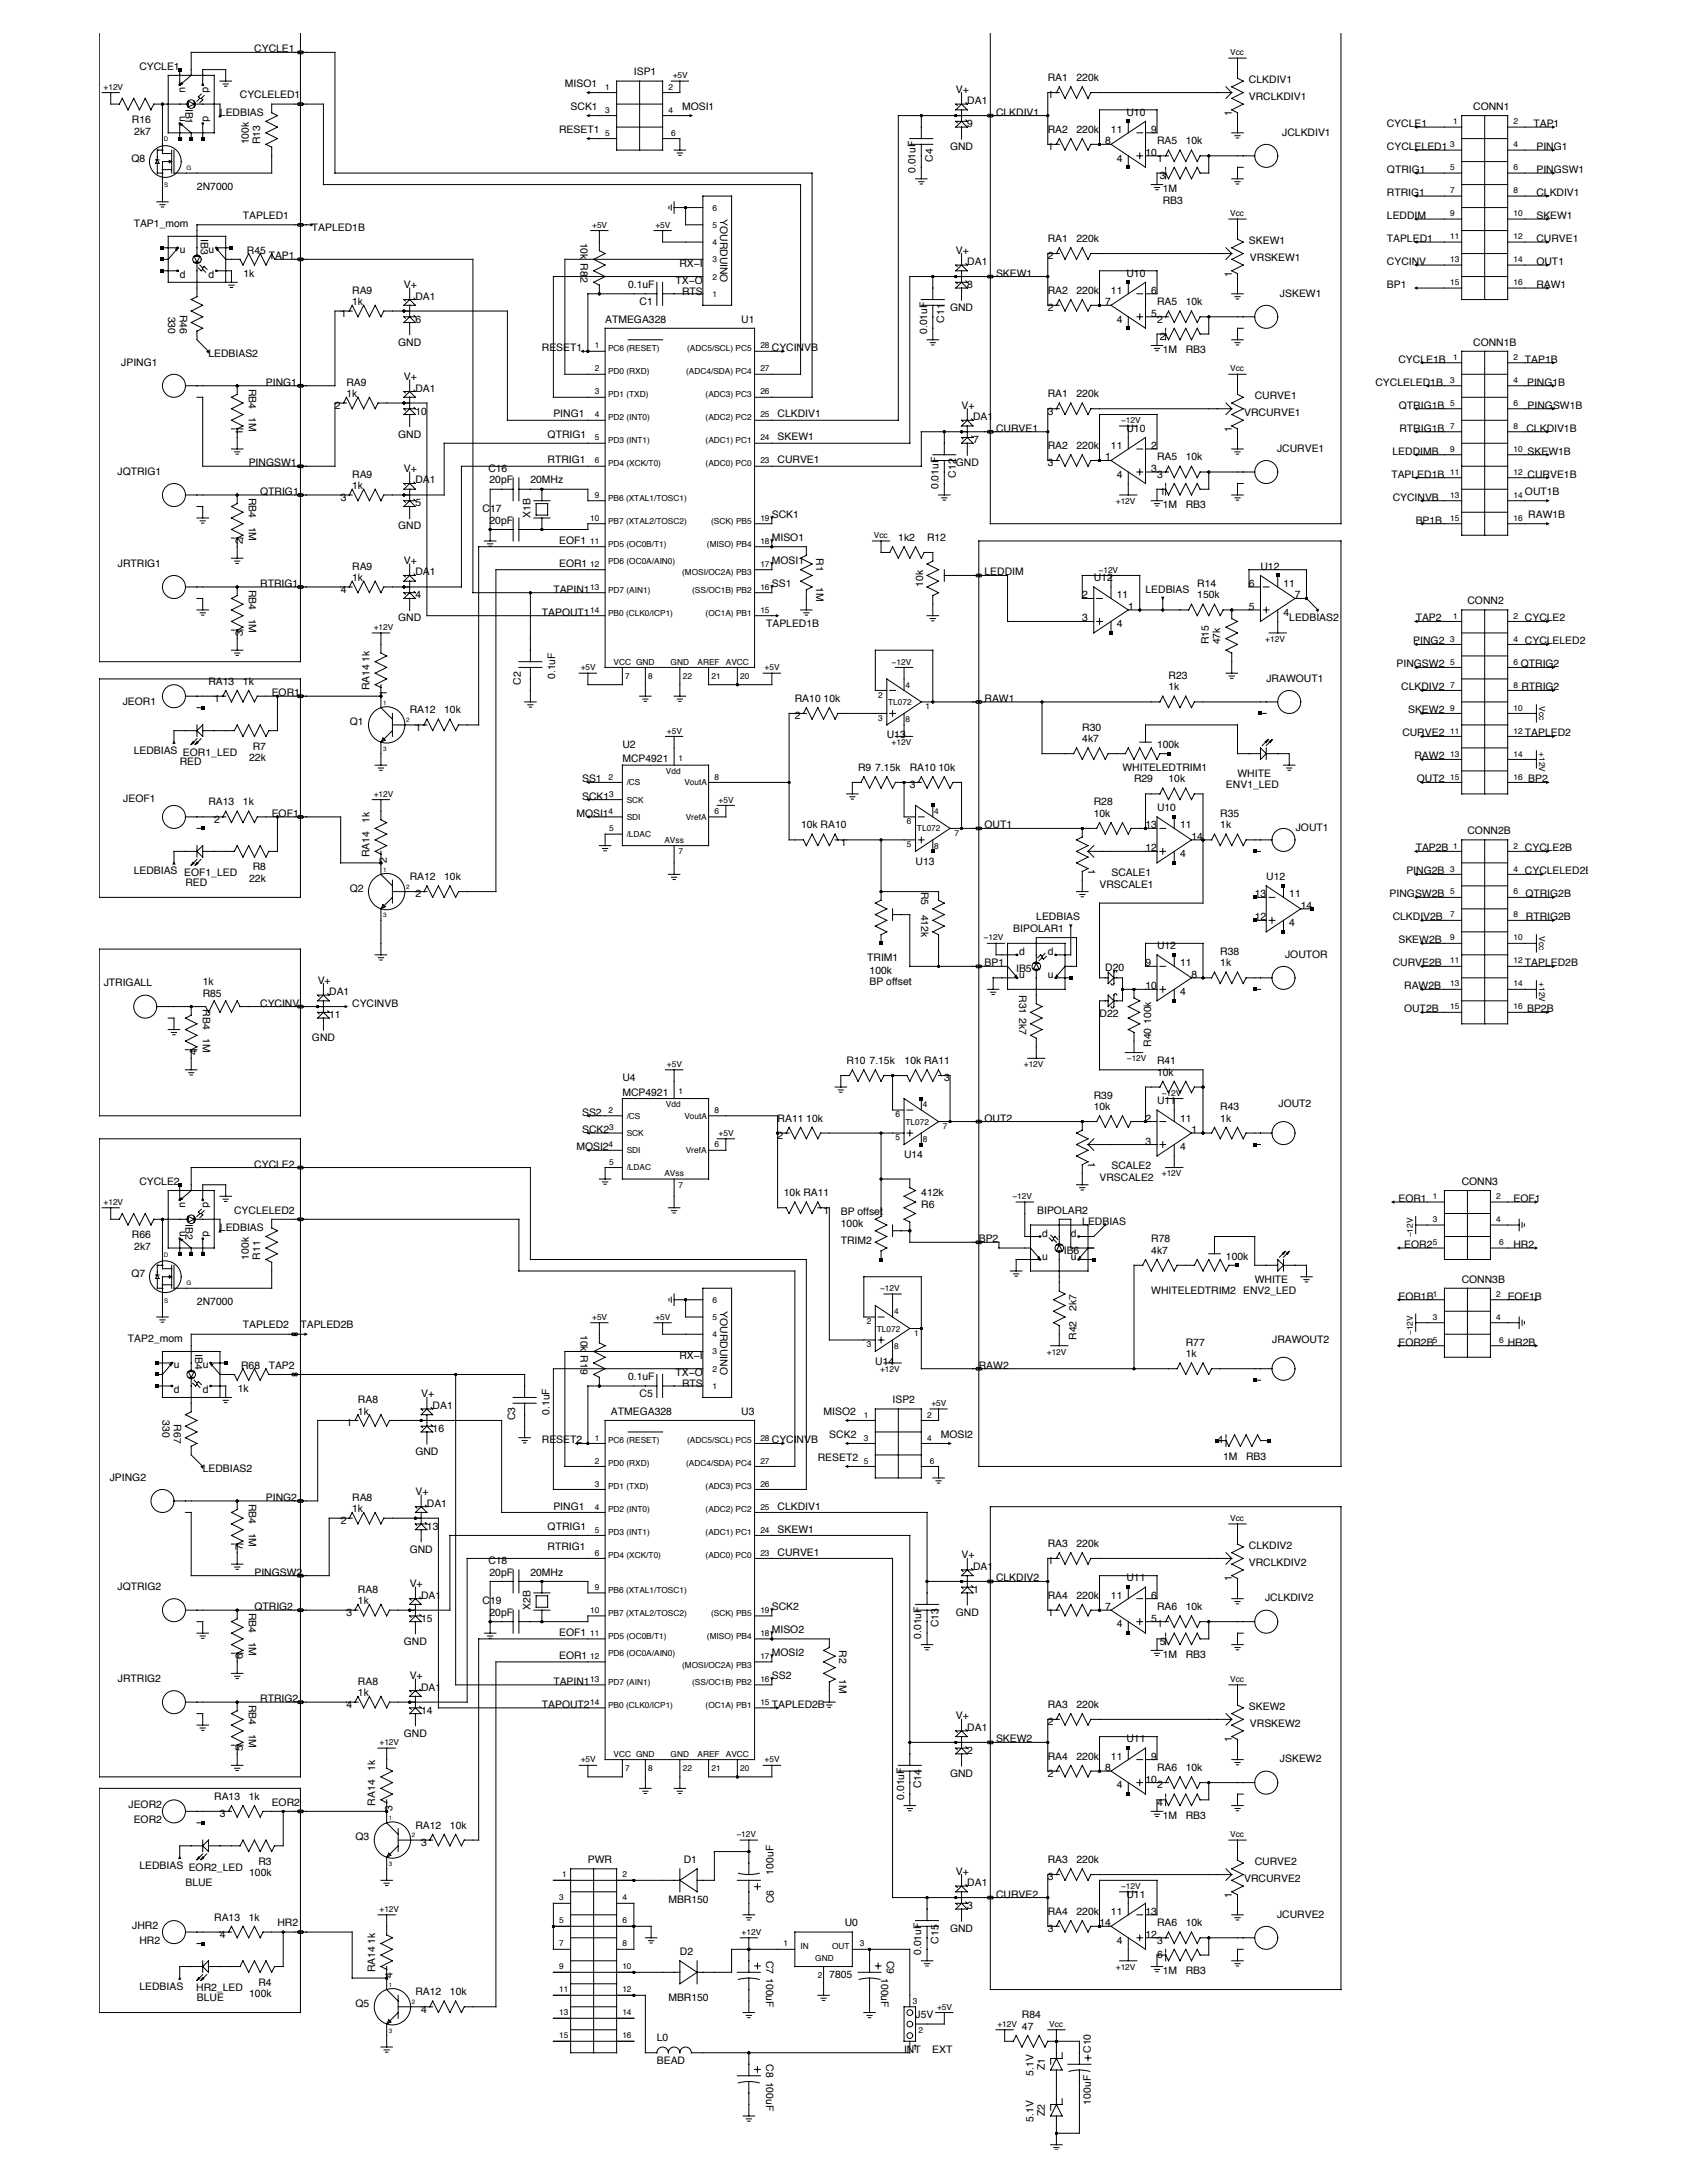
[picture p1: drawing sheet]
<svg xmlns="http://www.w3.org/2000/svg" width="216mm" height="279mm" viewBox="0 0 216 279" stroke-linecap="round" stroke-linejoin="round" font-family="sans-serif">
<defs><g id="words">
<g font-size="1.3">
<text x="17.8" y="8.9">CYCLE1</text>
<text x="23" y="11.1" transform="rotate(90 23 11.1)">u</text>
<text x="25.9" y="11.1" transform="rotate(90 25.9 11.1)">d</text>
<text x="32.5" y="6.7">CYCLE1</text>
<text x="72.3" y="11.1">MISO1</text>
<text x="81.1" y="9.6">ISP1</text>
<text x="122.3" y="11.9">V+</text>
<text x="134.1" y="10.4">RA1</text>
<text x="137.8" y="10.4">220k</text>
<text x="159.8" y="10.6">CLKDIV1</text>
<text x="16.9" y="15.8">R16</text>
<text x="17.2" y="17.2">2k7</text>
<text x="23" y="14.8" transform="rotate(90 23 14.8)">u</text>
<text x="23.7" y="13.9" transform="rotate(90 23.7 13.9)">IB1</text>
<text x="25.9" y="14.8" transform="rotate(90 25.9 14.8)">d</text>
<text x="28.2" y="14.8">LEDBIAS</text>
<text x="30.7" y="12.6">CYCLELED1</text>
<text x="71.6" y="17">RESET1</text>
<text x="73" y="14.1">SCK1</text>
<text x="87.3" y="14.1">MOSI1</text>
<text x="123.8" y="16.3">9</text>
<text x="123.8" y="13.3">DA1</text>
<text x="127.5" y="14.8">CLKDIV1</text>
<text x="134.1" y="12.6">1</text>
<text x="134.1" y="17">RA2</text>
<text x="137.8" y="17">220k</text>
<text x="142.2" y="17">11</text>
<text x="144.2" y="14.8">U10</text>
<text x="147.3" y="17">9</text>
<text x="157.6" y="14.8" transform="rotate(-90 157.6 14.8)">1</text>
<text x="159.8" y="12.8">VRCLKDIV1</text>
<text x="164.1" y="17.4">JCLKDIV1</text>
<text x="177.5" y="16.3">CYCLE1</text>
<text x="188.5" y="14.1">CONN1</text>
<text x="196.3" y="16.3">TAP1</text>
<text x="16.8" y="20.7">Q8</text>
<text x="31.8" y="18.5" transform="rotate(-90 31.8 18.5)">100k</text>
<text x="33.3" y="18.5" transform="rotate(-90 33.3 18.5)">R13</text>
<text x="117.2" y="22.2" transform="rotate(-90 117.2 22.2)">0.01uF</text>
<text x="119.4" y="20.7" transform="rotate(-90 119.4 20.7)">C4</text>
<text x="121.6" y="19.2">GND</text>
<text x="134.1" y="19.2">1</text>
<text x="141.4" y="18.5">8</text>
<text x="142.9" y="20.7">4</text>
<text x="146.6" y="19.9">10</text>
<text x="148.1" y="18.5">RA5</text>
<text x="148.1" y="20.7">1</text>
<text x="148.4" y="22.9">3</text>
<text x="151.8" y="18.5">10k</text>
<text x="177.5" y="19.2">CYCLELED1</text>
<text x="177.5" y="22.2">QTRIG1</text>
<text x="196.6" y="19.2">PING1</text>
<text x="196.6" y="22.2">PINGSW1</text>
<text x="17.1" y="29">TAP1_mom</text>
<text x="25.2" y="24.4">2N7000</text>
<text x="31.1" y="28">TAPLED1</text>
<text x="39.9" y="29.5">TAPLED1B</text>
<text x="92.2" y="28" transform="rotate(90 92.2 28)">YOURDUINO</text>
<text x="148.8" y="26.1">RB3</text>
<text x="148.8" y="24.6">1M</text>
<text x="177.5" y="25.1">RTRIG1</text>
<text x="177.5" y="28">LEDDIM</text>
<text x="196.6" y="25.1">CLKDIV1</text>
<text x="196.6" y="28">SKEW1</text>
<text x="23" y="35.6">d</text>
<text x="23" y="32.4">u</text>
<text x="25.7" y="30.6" transform="rotate(90 25.7 30.6)">IB3</text>
<text x="26.7" y="35.6">d</text>
<text x="26.7" y="32.4">u</text>
<text x="31.2" y="35.4">1k</text>
<text x="31.6" y="32.5">R45</text>
<text x="34.4" y="33.2">TAP1</text>
<text x="74.3" y="31" transform="rotate(90 74.3 31)">10k</text>
<text x="74.3" y="33.7" transform="rotate(90 74.3 33.7)">R82</text>
<text x="87" y="34.1">RX−I</text>
<text x="122.3" y="32.5">V+</text>
<text x="123.8" y="33.9">DA1</text>
<text x="127.5" y="35.4">SKEW1</text>
<text x="134.1" y="31">RA1</text>
<text x="134.1" y="33.2">2</text>
<text x="137.8" y="31">220k</text>
<text x="144.2" y="35.4">U10</text>
<text x="157.6" y="35.4" transform="rotate(-90 157.6 35.4)">1</text>
<text x="159.8" y="31.2">SKEW1</text>
<text x="160" y="33.4">VRSKEW1</text>
<text x="177.5" y="31">TAPLED1</text>
<text x="177.5" y="33.9">CYCINV</text>
<text x="196.6" y="31">CURVE1</text>
<text x="196.6" y="33.9">OUT1</text>
<text x="21.5" y="40.5" transform="rotate(90 21.5 40.5)">330</text>
<text x="23" y="40.3" transform="rotate(90 23 40.3)">R46</text>
<text x="43.6" y="40.5">1</text>
<text x="45.1" y="37.6">RA9</text>
<text x="45.1" y="39.1">1k</text>
<text x="51.7" y="36.9">V+</text>
<text x="53.2" y="41.3">6</text>
<text x="53.2" y="38.3">DA1</text>
<text x="77.4" y="41.3">ATMEGA328</text>
<text x="80.4" y="36.9">0.1uF</text>
<text x="81.9" y="39.1">C1</text>
<text x="86.4" y="36.4">TX−O</text>
<text x="87.3" y="37.8">RTS</text>
<text x="94.9" y="41.3">U1</text>
<text x="120.9" y="41.3" transform="rotate(-90 120.9 41.3)">C11</text>
<text x="121.6" y="39.8">GND</text>
<text x="123.8" y="36.9">8</text>
<text x="134.1" y="37.6">RA2</text>
<text x="134.1" y="39.8">2</text>
<text x="137.8" y="37.6">220k</text>
<text x="141.4" y="39.1">7</text>
<text x="142.2" y="37.6">11</text>
<text x="142.9" y="41.3">4</text>
<text x="147.3" y="40.5">5</text>
<text x="147.3" y="37.6">6</text>
<text x="148.1" y="39.1">RA5</text>
<text x="148.1" y="41.3">2</text>
<text x="151.8" y="39.1">10k</text>
<text x="163.8" y="38">JSKEW1</text>
<text x="177.5" y="36.9">BP1</text>
<text x="196.6" y="36.9">RAW1</text>
<text x="15.5" y="46.8">JPING1</text>
<text x="26.7" y="45.7">LEDBIAS2</text>
<text x="51" y="44.2">GND</text>
<text x="69.4" y="45">RESET1</text>
<text x="98.8" y="45">CYCINVB</text>
<text x="118.6" y="42.8" transform="rotate(-90 118.6 42.8)">0.01uF</text>
<text x="148.4" y="43.5">2</text>
<text x="148.8" y="45.2">1M</text>
<text x="151.8" y="45.2">RB3</text>
<text x="179" y="46.4">CYCLE1B</text>
<text x="188.5" y="44.2">CONN1B</text>
<text x="195.2" y="46.4">TAP1B</text>
<text x="31.8" y="49.7" transform="rotate(90 31.8 49.7)">RB4</text>
<text x="31.8" y="53.4" transform="rotate(90 31.8 53.4)">1M</text>
<text x="34" y="49.4">PING1</text>
<text x="42.9" y="52.3">2</text>
<text x="44.3" y="49.4">RA9</text>
<text x="44.3" y="50.8">1k</text>
<text x="51.7" y="48.6">V+</text>
<text x="53.2" y="53.1">10</text>
<text x="53.2" y="50.1">DA1</text>
<text x="70.8" y="53.4">PING1</text>
<text x="99.5" y="53.4">CLKDIV1</text>
<text x="123.1" y="52.3">V+</text>
<text x="124.5" y="53.8">DA1</text>
<text x="134.1" y="50.8">RA1</text>
<text x="134.1" y="53.1">3</text>
<text x="137.8" y="50.8">220k</text>
<text x="159.2" y="53.3">VRCURVE1</text>
<text x="160.6" y="51.1">CURVE1</text>
<text x="176" y="49.4">CYCLELED1B</text>
<text x="179" y="52.3">QTRIG1B</text>
<text x="195.4" y="49.4">PING1B</text>
<text x="195.5" y="52.3">PINGSW1B</text>
<text x="31.1" y="55.6" transform="rotate(-90 31.1 55.6)">1</text>
<text x="31.8" y="59.7">PINGSW1</text>
<text x="51" y="56">GND</text>
<text x="70.1" y="56">QTRIG1</text>
<text x="70.1" y="59.3">RTRIG1</text>
<text x="99.5" y="59.3">CURVE1</text>
<text x="99.5" y="56.4">SKEW1</text>
<text x="122.3" y="59.7">GND</text>
<text x="124.5" y="56.7">7</text>
<text x="127.5" y="55.3">CURVE1</text>
<text x="134.1" y="57.5">RA2</text>
<text x="134.1" y="59.7">3</text>
<text x="137.8" y="57.5">220k</text>
<text x="141.4" y="58.9">1</text>
<text x="142.2" y="57.5">11</text>
<text x="144.2" y="55.3">U10</text>
<text x="147.3" y="57.5">2</text>
<text x="148.1" y="58.9">RA5</text>
<text x="151.8" y="58.9">10k</text>
<text x="157.6" y="55.3" transform="rotate(-90 157.6 55.3)">1</text>
<text x="163.4" y="57.8">JCURVE1</text>
<text x="178.2" y="58.2">LEDDIMB</text>
<text x="179.1" y="55.3">RTRIG1B</text>
<text x="195.4" y="55.3">CLKDIV1B</text>
<text x="195.5" y="58.2">SKEW1B</text>
<text x="15" y="60.8">JQTRIG1</text>
<text x="31.8" y="63.7" transform="rotate(90 31.8 63.7)">RB4</text>
<text x="33.3" y="63.4">QTRIG1</text>
<text x="43.6" y="64.1">3</text>
<text x="45.1" y="61.1">RA9</text>
<text x="45.1" y="62.6">1k</text>
<text x="51.7" y="60.4">V+</text>
<text x="53.2" y="64.8">5</text>
<text x="53.2" y="61.9">DA1</text>
<text x="61.8" y="65.6">C17</text>
<text x="62.5" y="60.4">C16</text>
<text x="62.6" y="61.9">20pF</text>
<text x="67.9" y="61.9">20MHz</text>
<text x="120.1" y="62.6" transform="rotate(-90 120.1 62.6)">0.01uF</text>
<text x="122.3" y="61.1" transform="rotate(-90 122.3 61.1)">C12</text>
<text x="142.9" y="61.1">4</text>
<text x="147.3" y="60.4">3</text>
<text x="148.1" y="61.1">3</text>
<text x="148.4" y="63.4">1</text>
<text x="148.8" y="65">1M</text>
<text x="151.8" y="65">RB3</text>
<text x="178.1" y="61.1">TAPLED1B</text>
<text x="178.2" y="64.1">CYCINVB</text>
<text x="195.2" y="63.4">OUT1B</text>
<text x="195.5" y="61.1">CURVE1B</text>
<text x="31.1" y="69.6" transform="rotate(-90 31.1 69.6)">2</text>
<text x="31.8" y="67.4" transform="rotate(90 31.8 67.4)">1M</text>
<text x="51" y="67.8">GND</text>
<text x="62.6" y="67">20pF</text>
<text x="67.9" y="66.3" transform="rotate(-90 67.9 66.3)">X1B</text>
<text x="71.6" y="69.6">EOF1</text>
<text x="98.8" y="69.2">MISO1</text>
<text x="98.8" y="66.3">SCK1</text>
<text x="104.5" y="71.4" transform="rotate(90 104.5 71.4)">R1</text>
<text x="115" y="69.2">1k2</text>
<text x="118.6" y="69.2">R12</text>
<text x="181.2" y="67">BP1B</text>
<text x="195.6" y="66.3">RAW1B</text>
<text x="15.1" y="72.5">JRTRIG1</text>
<text x="31.8" y="75.5" transform="rotate(90 31.8 75.5)">RB4</text>
<text x="33.3" y="75.1">RTRIG1</text>
<text x="43.6" y="75.9">4</text>
<text x="45.1" y="72.9">RA9</text>
<text x="45.1" y="74.4">1k</text>
<text x="51.7" y="72.2">V+</text>
<text x="53.2" y="76.6">4</text>
<text x="53.2" y="73.7">DA1</text>
<text x="70.8" y="75.9">TAPIN1</text>
<text x="71.6" y="72.5">EOR1</text>
<text x="98.8" y="75.1">SS1</text>
<text x="98.8" y="72.2">MOSI1</text>
<text x="104.5" y="75.1" transform="rotate(90 104.5 75.1)">1M</text>
<text x="118.1" y="75.1" transform="rotate(-90 118.1 75.1)">10k</text>
<text x="126" y="73.7">LEDDIM</text>
<text x="138.5" y="76.6">2</text>
<text x="140" y="74.4">U12</text>
<text x="142.9" y="76.6">11</text>
<text x="146.6" y="75.9">LEDBIAS</text>
<text x="153.2" y="75.1">R14</text>
<text x="153.2" y="76.6">150k</text>
<text x="159.8" y="75.1">6</text>
<text x="161.3" y="72.9">U12</text>
<text x="164.3" y="75.1">11</text>
<text x="165.7" y="76.6">7</text>
<text x="187.8" y="77.3">CONN2</text>
<text x="31.1" y="81.4" transform="rotate(-90 31.1 81.4)">3</text>
<text x="31.8" y="79.2" transform="rotate(90 31.8 79.2)">1M</text>
<text x="51" y="79.5">GND</text>
<text x="69.4" y="78.8">TAPOUT1</text>
<text x="98" y="80.3">TAPLED1B</text>
<text x="138.5" y="79.5">3</text>
<text x="142.9" y="80.3">4</text>
<text x="144.4" y="78.1">1</text>
<text x="154.7" y="82.5" transform="rotate(-90 154.7 82.5)">R15</text>
<text x="156.2" y="82.5" transform="rotate(-90 156.2 82.5)">47k</text>
<text x="159.8" y="78.1">5</text>
<text x="164.3" y="78.8">4</text>
<text x="165" y="79.5">LEDBIAS2</text>
<text x="180.9" y="82.5">PING2</text>
<text x="181.2" y="79.5">TAP2</text>
<text x="195.2" y="79.5">CYCLE2</text>
<text x="195.2" y="82.5">CYCLELED2</text>
<text x="26.7" y="87.6">RA13</text>
<text x="27.4" y="89.8">1</text>
<text x="31.1" y="87.6">1k</text>
<text x="34.8" y="89.1">EOR1</text>
<text x="47.3" y="88.4" transform="rotate(-90 47.3 88.4)">RA14 1k</text>
<text x="49.5" y="89.1" transform="rotate(-90 49.5 89.1)">1</text>
<text x="66.7" y="87.6" transform="rotate(-90 66.7 87.6)">C2</text>
<text x="71" y="86.9" transform="rotate(-90 71 86.9)">0.1uF</text>
<text x="101.7" y="89.8">RA10 10k</text>
<text x="126" y="89.8">RAW1</text>
<text x="149.5" y="86.9">R23</text>
<text x="149.5" y="88.4">1k</text>
<text x="162.1" y="87.2">JRAWOUT1</text>
<text x="178.7" y="85.4">PINGSW2</text>
<text x="179.3" y="88.4">CLKDIV2</text>
<text x="194.6" y="85.4">QTRIG2</text>
<text x="194.7" y="88.4">RTRIG2</text>
<text x="15.7" y="90.2">JEOR1</text>
<text x="32.3" y="95.9">R7</text>
<text x="44.8" y="92.8">Q1</text>
<text x="52.4" y="91.3">RA12</text>
<text x="53.2" y="93.5">1</text>
<text x="56.8" y="91.3">10k</text>
<text x="79.7" y="95.7">U2</text>
<text x="101.7" y="92">2</text>
<text x="113.5" y="94.5">U13</text>
<text x="138.5" y="93.5">R30</text>
<text x="138.5" y="95">4k7</text>
<text x="148.1" y="95.7">100k</text>
<text x="179.5" y="94.3">CURVE2</text>
<text x="180.2" y="91.3">SKEW2</text>
<text x="195.2" y="94.3">TAPLED2</text>
<text x="17.1" y="96.5">LEDBIAS EOR1_LED</text>
<text x="23" y="97.9">RED</text>
<text x="31.9" y="97.4">22k</text>
<text x="74.5" y="100.1">SS1</text>
<text x="79.7" y="97.6">MCP4921</text>
<text x="109.8" y="98.7">R9 7.15k</text>
<text x="116.4" y="98.7">RA10 10k</text>
<text x="116.4" y="100.9">3</text>
<text x="143.7" y="98.7">WHITELEDTRIM1</text>
<text x="145.1" y="100.1">R29</text>
<text x="149.5" y="100.1">10k</text>
<text x="156.9" y="100.9">ENV1_LED</text>
<text x="158.4" y="99.4">WHITE</text>
<text x="181" y="97.2">RAW2</text>
<text x="181.3" y="100.1">OUT2</text>
<text x="195.6" y="100.1">BP2</text>
<text x="15.8" y="102.7">JEOF1</text>
<text x="26.7" y="103.1">RA13</text>
<text x="27.4" y="105.3">2</text>
<text x="31.1" y="103.1">1k</text>
<text x="34.8" y="104.6">EOF1</text>
<text x="47.3" y="105.3" transform="rotate(-90 47.3 105.3)">1k</text>
<text x="73.8" y="104.6">MOSI1</text>
<text x="74.5" y="102.3">SCK1</text>
<text x="102.5" y="106">10k RA10</text>
<text x="126" y="106">OUT1</text>
<text x="140" y="103.1">R28</text>
<text x="140" y="104.6">10k</text>
<text x="146.6" y="106">13</text>
<text x="148.1" y="103.8">U10</text>
<text x="151" y="106">11</text>
<text x="152.5" y="107.5">14</text>
<text x="156.2" y="104.6">R35</text>
<text x="156.2" y="106">1k</text>
<text x="165.8" y="106.4">JOUT1</text>
<text x="187.8" y="106.8">CONN2B</text>
<text x="17.1" y="111.9">LEDBIAS EOF1_LED</text>
<text x="23.7" y="113.4">RED</text>
<text x="31.9" y="112.9">22k</text>
<text x="32.3" y="111.4">R8</text>
<text x="47.3" y="109.7" transform="rotate(-90 47.3 109.7)">RA14</text>
<text x="49.5" y="110.4" transform="rotate(-90 49.5 110.4)">2</text>
<text x="52.4" y="112.6">RA12</text>
<text x="56.8" y="112.6">10k</text>
<text x="107.6" y="108.2">1</text>
<text x="117.2" y="110.7">U13</text>
<text x="139.2" y="111.2" transform="rotate(90 139.2 111.2)">1</text>
<text x="140.7" y="113.6">VRSCALE1</text>
<text x="142.2" y="112.2">SCALE1</text>
<text x="146.6" y="109">12</text>
<text x="151" y="109.7">4</text>
<text x="162.1" y="112.6">U12</text>
<text x="180" y="111.9">PING2B</text>
<text x="181.2" y="109">TAP2B</text>
<text x="195.2" y="111.9">CYCLELED2B</text>
<text x="195.2" y="109">CYCLE2B</text>
<text x="44.8" y="114.1">Q2</text>
<text x="53.2" y="114.9">2</text>
<text x="117.9" y="114.1" transform="rotate(90 117.9 114.1)">R5</text>
<text x="117.9" y="117.1" transform="rotate(90 117.9 117.1)">412k</text>
<text x="129.7" y="119.3">BIPOLAR1</text>
<text x="132.6" y="117.8">LEDBIAS</text>
<text x="160.6" y="117.8">12</text>
<text x="160.6" y="114.9">13</text>
<text x="165" y="114.9">11</text>
<text x="165" y="118.5">4</text>
<text x="166.5" y="116.3">14</text>
<text x="177.8" y="114.9">PINGSW2B</text>
<text x="178.2" y="117.8">CLKDIV2B</text>
<text x="195.2" y="114.9">QTRIG2B</text>
<text x="195.3" y="117.8">RTRIG2B</text>
<text x="40.7" y="125.9">V+</text>
<text x="111" y="122.9">TRIM1</text>
<text x="111.3" y="124.6">100k</text>
<text x="126" y="123.7">BP1</text>
<text x="130" y="124.4">IB5</text>
<text x="130.4" y="122.2">d</text>
<text x="130.4" y="125.2">u</text>
<text x="134.1" y="122.2">d</text>
<text x="134.1" y="125.2">u</text>
<text x="141.5" y="124.2">D20</text>
<text x="146.6" y="123.7">9</text>
<text x="148.1" y="121.5">U12</text>
<text x="151" y="123.7">11</text>
<text x="152.5" y="125.2">8</text>
<text x="156.2" y="122.2">R38</text>
<text x="156.2" y="123.7">1k</text>
<text x="164.5" y="122.6">JOUTOR</text>
<text x="178.2" y="123.7">CURVE2B</text>
<text x="179" y="120.7">SKEW2B</text>
<text x="195.2" y="123.7">TAPLED2B</text>
<text x="13.3" y="126.2">JTRIGALL</text>
<text x="25.9" y="127.6">R85</text>
<text x="25.9" y="126.1">1k</text>
<text x="25.9" y="129.2" transform="rotate(90 25.9 129.2)">RB4</text>
<text x="33.3" y="128.8">CYCINV</text>
<text x="42.1" y="130.3">11</text>
<text x="42.1" y="127.4">DA1</text>
<text x="45.1" y="128.8">CYCINVB</text>
<text x="111.3" y="126.1">BP offset</text>
<text x="130.4" y="127.4" transform="rotate(90 130.4 127.4)">R31 2k7</text>
<text x="140.7" y="130.1">D22</text>
<text x="146.6" y="126.6">10</text>
<text x="151" y="127.4">4</text>
<text x="179.7" y="129.6">OUT2B</text>
<text x="179.7" y="126.6">RAW2B</text>
<text x="195.4" y="129.6">BP2B</text>
<text x="25.2" y="135.1" transform="rotate(-90 25.2 135.1)">4</text>
<text x="25.9" y="132.9" transform="rotate(90 25.9 132.9)">1M</text>
<text x="39.9" y="133.2">GND</text>
<text x="108.3" y="136.2">R10 7.15k</text>
<text x="115.8" y="136.2">10k RA11</text>
<text x="147.3" y="134" transform="rotate(-90 147.3 134)">R40 100k</text>
<text x="148.1" y="136.2">R41</text>
<text x="148.1" y="137.7">10k</text>
<text x="74.5" y="142.8">SS2</text>
<text x="79.7" y="140.2">MCP4921</text>
<text x="79.7" y="138.4">U4</text>
<text x="99.5" y="143.5">RA11 10k</text>
<text x="120.8" y="138.4">3</text>
<text x="126" y="143.5">OUT2</text>
<text x="140" y="140.6">R39</text>
<text x="140" y="142.1">10k</text>
<text x="146.6" y="143.5">2</text>
<text x="148.1" y="141.3">U11</text>
<text x="151" y="143.5">11</text>
<text x="156.2" y="142.1">R43</text>
<text x="156.2" y="143.5">1k</text>
<text x="163.6" y="141.7">JOUT2</text>
<text x="32.5" y="149.4">CYCLE2</text>
<text x="73.8" y="147.2">MOSI2</text>
<text x="74.5" y="145">SCK2</text>
<text x="99.5" y="145.8">2</text>
<text x="115.7" y="148.2">U14</text>
<text x="139.2" y="148.7" transform="rotate(90 139.2 148.7)">1</text>
<text x="142.2" y="149.7">SCALE2</text>
<text x="146.6" y="146.5">3</text>
<text x="151" y="147.2">4</text>
<text x="152.5" y="145">1</text>
<text x="17.8" y="151.6">CYCLE2</text>
<text x="23" y="153.8" transform="rotate(90 23 153.8)">u</text>
<text x="25.9" y="153.8" transform="rotate(90 25.9 153.8)">d</text>
<text x="30" y="155.3">CYCLELED2</text>
<text x="100.3" y="153.1">10k RA11</text>
<text x="105.4" y="155.3">1</text>
<text x="107.6" y="155.6">BP offset</text>
<text x="117.9" y="154.6">R6</text>
<text x="117.9" y="153.1">412k</text>
<text x="132.7" y="155.3">BIPOLAR2</text>
<text x="140.7" y="151.1">VRSCALE2</text>
<text x="179" y="153.8">EOR1</text>
<text x="187.1" y="151.6">CONN3</text>
<text x="193.7" y="153.8">EOF1</text>
<text x="16.9" y="158.5">R66</text>
<text x="17.2" y="160">2k7</text>
<text x="23" y="157.5" transform="rotate(90 23 157.5)">u</text>
<text x="23.7" y="156.6" transform="rotate(90 23.7 156.6)">IB2</text>
<text x="25.9" y="157.5" transform="rotate(90 25.9 157.5)">d</text>
<text x="28.2" y="157.5">LEDBIAS</text>
<text x="31.8" y="161.2" transform="rotate(-90 31.8 161.2)">100k</text>
<text x="33.3" y="161.2" transform="rotate(-90 33.3 161.2)">R11</text>
<text x="107.6" y="159.2">TRIM2</text>
<text x="107.6" y="157">100k</text>
<text x="125.3" y="159">BP2</text>
<text x="133.4" y="158.3">d</text>
<text x="133.4" y="161.2">u</text>
<text x="136.1" y="160.5">IB6</text>
<text x="137" y="158.3">d</text>
<text x="137" y="161.2">u</text>
<text x="138.5" y="156.8">LEDBIAS</text>
<text x="147.3" y="159">R78</text>
<text x="147.3" y="160.5">4k7</text>
<text x="156.9" y="161.2">100k</text>
<text x="179.7" y="159.7">EOR2</text>
<text x="193.7" y="159.7">HR2</text>
<text x="16.8" y="163.4">Q7</text>
<text x="25.2" y="167.1">2N7000</text>
<text x="92.2" y="167.8" transform="rotate(90 92.2 167.8)">YOURDUINO</text>
<text x="137.8" y="167.8" transform="rotate(-90 137.8 167.8)">2k7</text>
<text x="147.3" y="165.6">WHITELEDTRIM2 ENV2_LED</text>
<text x="160.6" y="164.1">WHITE</text>
<text x="179" y="166.4">EOR1B</text>
<text x="187.1" y="164.1">CONN3B</text>
<text x="193" y="166.4">EOF1B</text>
<text x="16.4" y="171.7">TAP2_mom</text>
<text x="25" y="173.3" transform="rotate(90 25 173.3)">IB4</text>
<text x="31.1" y="170">TAPLED2</text>
<text x="38.5" y="170">TAPLED2B</text>
<text x="74.3" y="170.8" transform="rotate(90 74.3 170.8)">10k</text>
<text x="74.3" y="173.5" transform="rotate(90 74.3 173.5)">R19</text>
<text x="87" y="173.9">RX−I</text>
<text x="137.8" y="171.5" transform="rotate(-90 137.8 171.5)">R42</text>
<text x="151.8" y="172.2">R77</text>
<text x="151.8" y="173.7">1k</text>
<text x="162.8" y="171.9">JRAWOUT2</text>
<text x="179" y="172.2">EOR2B</text>
<text x="193" y="172.2">HR2B</text>
<text x="22.3" y="178.3">d</text>
<text x="22.3" y="175.1">u</text>
<text x="25.9" y="178.3">d</text>
<text x="25.9" y="175.1">u</text>
<text x="30.4" y="178.1">1k</text>
<text x="30.9" y="175.2">R68</text>
<text x="34.4" y="175.2">TAP2</text>
<text x="45.8" y="179.6">RA8</text>
<text x="53.9" y="178.9">V+</text>
<text x="80.4" y="176.7">0.1uF</text>
<text x="81.9" y="178.9">C5</text>
<text x="86.4" y="176.2">TX−O</text>
<text x="87.3" y="177.5">RTS</text>
<text x="112" y="174.7">U14</text>
<text x="114.2" y="179.6">ISP2</text>
<text x="125.3" y="175.2">RAW2</text>
<text x="20.8" y="181.8" transform="rotate(90 20.8 181.8)">330</text>
<text x="22.3" y="182.3" transform="rotate(90 22.3 182.3)">R67</text>
<text x="44.3" y="182.5">1</text>
<text x="45.8" y="181.1">1k</text>
<text x="55.4" y="183.3">16</text>
<text x="55.4" y="180.3">DA1</text>
<text x="65.9" y="181.8" transform="rotate(-90 65.9 181.8)">C3</text>
<text x="69.4" y="184.7">RESET2</text>
<text x="70.3" y="181.1" transform="rotate(-90 70.3 181.1)">0.1uF</text>
<text x="78.2" y="181.1">ATMEGA328</text>
<text x="94.9" y="181.1">U3</text>
<text x="98.8" y="184.7">CYCINVB</text>
<text x="105.4" y="181.1">MISO2</text>
<text x="106.1" y="184">SCK2</text>
<text x="120.4" y="184">MOSI2</text>
<text x="155.8" y="184.7">4</text>
<text x="14.1" y="189.5">JPING2</text>
<text x="25.9" y="188.4">LEDBIAS2</text>
<text x="53.2" y="191.4">V+</text>
<text x="53.2" y="186.2">GND</text>
<text x="104.7" y="187">RESET2</text>
<text x="156.5" y="186.8">1M</text>
<text x="159.5" y="186.8">RB3</text>
<text x="31.8" y="192.5" transform="rotate(90 31.8 192.5)">RB4</text>
<text x="31.8" y="196.1" transform="rotate(90 31.8 196.1)">1M</text>
<text x="34" y="192.1">PING2</text>
<text x="43.6" y="195">2</text>
<text x="45.1" y="192.1">RA8</text>
<text x="45.1" y="193.6">1k</text>
<text x="54.6" y="195.8">13</text>
<text x="54.6" y="192.8">DA1</text>
<text x="70.1" y="195.8">QTRIG1</text>
<text x="70.8" y="193.2">PING1</text>
<text x="99.5" y="196.2">SKEW1</text>
<text x="99.5" y="193.2">CLKDIV1</text>
<text x="134.1" y="198">RA3</text>
<text x="137.8" y="198">220k</text>
<text x="15" y="203.5">JQTRIG2</text>
<text x="31.1" y="198.4" transform="rotate(-90 31.1 198.4)">7</text>
<text x="32.6" y="201.7">PINGSW2</text>
<text x="45.8" y="203.9">RA8</text>
<text x="52.4" y="203.1">V+</text>
<text x="52.4" y="198.7">GND</text>
<text x="62.5" y="200.2">C18</text>
<text x="62.6" y="201.7">20pF</text>
<text x="67.9" y="201.7">20MHz</text>
<text x="70.1" y="198.4">RTRIG1</text>
<text x="99.5" y="199.1">CURVE1</text>
<text x="123.1" y="199.5">V+</text>
<text x="124.5" y="203.9">1</text>
<text x="124.5" y="200.9">DA1</text>
<text x="127.5" y="202.4">CLKDIV2</text>
<text x="134.1" y="200.2">1</text>
<text x="144.2" y="202.4">U11</text>
<text x="157.6" y="202.4" transform="rotate(-90 157.6 202.4)">1</text>
<text x="159.8" y="200.4">VRCLKDIV2</text>
<text x="159.8" y="198.2">CLKDIV2</text>
<text x="31.8" y="206.4" transform="rotate(90 31.8 206.4)">RB4</text>
<text x="32.6" y="206.1">QTRIG2</text>
<text x="44.3" y="206.8">3</text>
<text x="45.8" y="205.3">1k</text>
<text x="53.9" y="207.6">15</text>
<text x="53.9" y="204.6">DA1</text>
<text x="61.8" y="205.3">C19</text>
<text x="62.6" y="206.8">20pF</text>
<text x="67.9" y="206.1" transform="rotate(-90 67.9 206.1)">X2B</text>
<text x="71.6" y="209.4">EOF1</text>
<text x="98.8" y="209">MISO2</text>
<text x="98.8" y="206.1">SCK2</text>
<text x="117.9" y="209.8" transform="rotate(-90 117.9 209.8)">0.01uF</text>
<text x="120.1" y="208.3" transform="rotate(-90 120.1 208.3)">C13</text>
<text x="122.3" y="206.8">GND</text>
<text x="134.1" y="204.6">RA4</text>
<text x="134.1" y="206.8">1</text>
<text x="137.8" y="204.6">220k</text>
<text x="141.4" y="206.1">7</text>
<text x="142.2" y="204.6">11</text>
<text x="142.9" y="208.3">4</text>
<text x="147.3" y="207.6">5</text>
<text x="147.3" y="204.6">6</text>
<text x="148.1" y="206.1">RA6</text>
<text x="148.1" y="208.3">1</text>
<text x="151.8" y="206.1">10k</text>
<text x="161.9" y="205">JCLKDIV2</text>
<text x="15.1" y="215.3">JRTRIG2</text>
<text x="31.1" y="212.3" transform="rotate(-90 31.1 212.3)">6</text>
<text x="31.8" y="210.1" transform="rotate(90 31.8 210.1)">1M</text>
<text x="45.8" y="215.6">RA8</text>
<text x="51.7" y="210.5">GND</text>
<text x="52.4" y="214.9">V+</text>
<text x="70.8" y="215.6">TAPIN1</text>
<text x="71.6" y="212.3">EOR1</text>
<text x="98.8" y="214.9">SS2</text>
<text x="98.8" y="212">MOSI2</text>
<text x="107.4" y="211.2" transform="rotate(90 107.4 211.2)">R2</text>
<text x="107.4" y="214.9" transform="rotate(90 107.4 214.9)">1M</text>
<text x="148.4" y="210.5">5</text>
<text x="148.8" y="212.2">1M</text>
<text x="151.8" y="212.2">RB3</text>
<text x="31.8" y="218.2" transform="rotate(90 31.8 218.2)">RB4</text>
<text x="31.8" y="221.9" transform="rotate(90 31.8 221.9)">1M</text>
<text x="33.3" y="217.9">RTRIG2</text>
<text x="44.3" y="218.6">4</text>
<text x="45.8" y="217.1">1k</text>
<text x="53.9" y="219.3">14</text>
<text x="53.9" y="216.4">DA1</text>
<text x="69.4" y="218.6">TAPOUT2</text>
<text x="98.8" y="218.6">TAPLED2B</text>
<text x="122.3" y="220.1">V+</text>
<text x="123.8" y="221.5">DA1</text>
<text x="134.1" y="218.6">RA3</text>
<text x="134.1" y="220.8">2</text>
<text x="137.8" y="218.6">220k</text>
<text x="159.8" y="218.8">SKEW2</text>
<text x="160" y="221">VRSKEW2</text>
<text x="31.1" y="224.1" transform="rotate(-90 31.1 224.1)">5</text>
<text x="48" y="226.7" transform="rotate(-90 48 226.7)">1k</text>
<text x="51.7" y="222.3">GND</text>
<text x="121.6" y="227.4">GND</text>
<text x="123.8" y="224.5">2</text>
<text x="127.5" y="223">SKEW2</text>
<text x="134.1" y="225.2">RA4</text>
<text x="134.1" y="227.4">2</text>
<text x="137.8" y="225.2">220k</text>
<text x="141.4" y="226.7">8</text>
<text x="142.2" y="225.2">11</text>
<text x="144.2" y="223">U11</text>
<text x="147.3" y="225.2">9</text>
<text x="148.1" y="226.7">RA6</text>
<text x="151.8" y="226.7">10k</text>
<text x="157.6" y="223" transform="rotate(-90 157.6 223)">1</text>
<text x="163.8" y="225.6">JSKEW2</text>
<text x="16.4" y="231.4">JEOR2</text>
<text x="17.1" y="233.3">EOR2</text>
<text x="27.4" y="230.4">RA13</text>
<text x="28.2" y="232.6">3</text>
<text x="31.8" y="230.4">1k</text>
<text x="34.8" y="231.1">EOR2</text>
<text x="48" y="231.1" transform="rotate(-90 48 231.1)">RA14</text>
<text x="50.2" y="231.8" transform="rotate(-90 50.2 231.8)">3</text>
<text x="115.7" y="230.4" transform="rotate(-90 115.7 230.4)">0.01uF</text>
<text x="117.9" y="228.9" transform="rotate(-90 117.9 228.9)">C14</text>
<text x="142.9" y="228.9">4</text>
<text x="146.6" y="228.2">10</text>
<text x="148.1" y="231.1">4</text>
<text x="148.1" y="228.9">2</text>
<text x="148.8" y="232.8">1M</text>
<text x="151.8" y="232.8">RB3</text>
<text x="17.9" y="239.2">LEDBIAS EOR2_LED</text>
<text x="33.1" y="238.7">R3</text>
<text x="45.5" y="235.5">Q3</text>
<text x="53.2" y="234">RA12</text>
<text x="53.9" y="236.2">3</text>
<text x="57.6" y="234">10k</text>
<text x="75.2" y="238.5">PWR</text>
<text x="87.5" y="238.5">D1</text>
<text x="99" y="239.9" transform="rotate(-90 99 239.9)">100uF</text>
<text x="122.3" y="239.9">V+</text>
<text x="134.1" y="238.5">RA3</text>
<text x="137.8" y="238.5">220k</text>
<text x="160.6" y="238.7">CURVE2</text>
<text x="23.7" y="241.4">BLUE</text>
<text x="27.4" y="245.8">RA13</text>
<text x="31.8" y="245.8">1k</text>
<text x="31.9" y="240.1">100k</text>
<text x="85.5" y="243.6">MBR150</text>
<text x="99" y="243.6" transform="rotate(-90 99 243.6)">C6</text>
<text x="123.8" y="244.3">3</text>
<text x="123.8" y="241.4">DA1</text>
<text x="127.5" y="242.9">CURVE2</text>
<text x="134.1" y="240.7">3</text>
<text x="134.1" y="245.1">RA4</text>
<text x="137.8" y="245.1">220k</text>
<text x="142.2" y="245.1">11</text>
<text x="144.2" y="242.9">U11</text>
<text x="146.6" y="245.1">13</text>
<text x="157.6" y="242.9" transform="rotate(-90 157.6 242.9)">1</text>
<text x="159.2" y="240.9">VRCURVE2</text>
<text x="163.4" y="245.4">JCURVE2</text>
<text x="16.9" y="246.9">JHR2</text>
<text x="17.9" y="248.8">HR2</text>
<text x="28.2" y="248">4</text>
<text x="35.5" y="246.5">HR2</text>
<text x="87" y="250.2">D2</text>
<text x="98" y="251" transform="rotate(90 98 251)">C7 100uF</text>
<text x="108.1" y="246.5">U0</text>
<text x="113.5" y="251" transform="rotate(90 113.5 251)">C9</text>
<text x="117.9" y="250.2" transform="rotate(-90 117.9 250.2)">0.01uF</text>
<text x="120.1" y="248.8" transform="rotate(-90 120.1 248.8)">C15</text>
<text x="121.6" y="247.3">GND</text>
<text x="134.1" y="247.3">3</text>
<text x="140.7" y="246.5">14</text>
<text x="142.9" y="248.8">4</text>
<text x="146.6" y="248">12</text>
<text x="148.1" y="250.6">6</text>
<text x="148.1" y="246.5">RA6</text>
<text x="148.1" y="248.8">3</text>
<text x="151.8" y="246.5">10k</text>
<text x="17.9" y="254.6">LEDBIAS</text>
<text x="25.1" y="254.9">HR2_LED</text>
<text x="25.2" y="256.1">BLUE</text>
<text x="31.9" y="255.6">100k</text>
<text x="33.1" y="254.1">R4</text>
<text x="45.5" y="256.8">Q5</text>
<text x="48" y="252.4" transform="rotate(-90 48 252.4)">RA14 1k</text>
<text x="50.2" y="253.2" transform="rotate(-90 50.2 253.2)">4</text>
<text x="53.2" y="255.4">RA12</text>
<text x="53.9" y="257.6">4</text>
<text x="57.6" y="255.4">10k</text>
<text x="85.5" y="256.1">MBR150</text>
<text x="106.1" y="253.2">7805</text>
<text x="112.8" y="253.2" transform="rotate(90 112.8 253.2)">100uF</text>
<text x="148.8" y="252.7">1M</text>
<text x="151.8" y="252.7">RB3</text>
<text x="84.1" y="261.3">L0</text>
<text x="115.7" y="262.7">INT</text>
<text x="117.2" y="258.3">J5V</text>
<text x="119.3" y="262.7">EXT</text>
<text x="130.8" y="258.3">R84</text>
<text x="130.8" y="259.8">47</text>
<text x="139.6" y="262.7" transform="rotate(-90 139.6 262.7)">C10</text>
<text x="84.1" y="264.2">BEAD</text>
<text x="98" y="264.2" transform="rotate(90 98 264.2)">C8 100uF</text>
<text x="132.3" y="265.7" transform="rotate(-90 132.3 265.7)">5.1V</text>
<text x="133.7" y="264.9" transform="rotate(-90 133.7 264.9)">Z1</text>
<text x="139.6" y="269.4" transform="rotate(-90 139.6 269.4)">100uF</text>
<text x="132.3" y="271.6" transform="rotate(-90 132.3 271.6)">5.1V</text>
<text x="133.7" y="270.8" transform="rotate(-90 133.7 270.8)">Z2</text>
</g>
<g font-size="1.1">
<text x="13.3" y="11.5">+12V</text>
<text x="77.4" y="11.5">1</text>
<text x="85.5" y="11.5">2</text>
<text x="86.1" y="10">+5V</text>
<text x="157.5" y="7.1">Vcc</text>
<text x="77.4" y="14.4">3</text>
<text x="77.4" y="17.4">5</text>
<text x="85.5" y="14.4">4</text>
<text x="85.9" y="17.4">6</text>
<text x="186" y="15.9">1</text>
<text x="193.7" y="15.9">2</text>
<text x="185.6" y="18.8">3</text>
<text x="185.6" y="21.8">5</text>
<text x="193.7" y="18.8">4</text>
<text x="193.7" y="21.8">6</text>
<text x="75.8" y="29.1">+5V</text>
<text x="83.9" y="29.1">+5V</text>
<text x="91.2" y="26.9">6</text>
<text x="91.2" y="29.1">5</text>
<text x="157.5" y="27.7">Vcc</text>
<text x="185.6" y="27.7">9</text>
<text x="185.6" y="24.7">7</text>
<text x="193.7" y="27.7">10</text>
<text x="193.7" y="24.7">8</text>
<text x="91.2" y="35.8">2</text>
<text x="91.2" y="31.4">4</text>
<text x="91.2" y="33.6">3</text>
<text x="185.6" y="33.6">13</text>
<text x="185.6" y="30.6">11</text>
<text x="193.7" y="33.6">14</text>
<text x="193.7" y="30.6">12</text>
<text x="91.2" y="38">1</text>
<text x="185.6" y="36.5">15</text>
<text x="193.7" y="36.5">16</text>
<text x="76.1" y="47.5">2</text>
<text x="76.1" y="44.6">1</text>
<text x="77.8" y="47.9">PD0 (RXD)</text>
<text x="77.8" y="45">PC6 (RESET)</text>
<text x="87.8" y="47.9">(ADC4/SDA) PC4</text>
<text x="87.9" y="45">(ADC5/SCL) PC5</text>
<text x="97.3" y="47.5">27</text>
<text x="97.3" y="44.6">28</text>
<text x="157.5" y="47.5">Vcc</text>
<text x="186" y="46.1">1</text>
<text x="193.7" y="46.1">2</text>
<text x="76.1" y="53.4">4</text>
<text x="76.1" y="50.5">3</text>
<text x="77.8" y="53.8">PD2 (INT0)</text>
<text x="77.8" y="50.8">PD1 (TXD)</text>
<text x="90.3" y="53.8">(ADC2) PC2</text>
<text x="90.3" y="50.8">(ADC3) PC3</text>
<text x="97.3" y="53.4">25</text>
<text x="97.3" y="50.5">26</text>
<text x="185.6" y="49">3</text>
<text x="185.6" y="51.9">5</text>
<text x="193.7" y="49">4</text>
<text x="193.7" y="51.9">6</text>
<text x="76.1" y="59.3">6</text>
<text x="76.1" y="56.4">5</text>
<text x="77.8" y="59.7">PD4 (XCK/T0)</text>
<text x="77.8" y="56.7">PD3 (INT1)</text>
<text x="90.3" y="59.7">(ADC0) PC0</text>
<text x="90.3" y="56.7">(ADC1) PC1</text>
<text x="97.3" y="59.3">23</text>
<text x="97.3" y="56.4">24</text>
<text x="143.5" y="54.2">−12V</text>
<text x="185.6" y="57.8">9</text>
<text x="185.6" y="54.9">7</text>
<text x="193.7" y="57.8">10</text>
<text x="193.7" y="54.9">8</text>
<text x="76.1" y="63.7">9</text>
<text x="77.8" y="64.1">PB6 (XTAL1/TOSC1)</text>
<text x="142.8" y="64.5">+12V</text>
<text x="185.6" y="63.7">13</text>
<text x="185.6" y="60.8">11</text>
<text x="193.7" y="63.7">14</text>
<text x="193.7" y="60.8">12</text>
<text x="75.5" y="69.6">11</text>
<text x="75.5" y="66.7">10</text>
<text x="77.8" y="70">PD5 (OC0B/T1)</text>
<text x="77.8" y="67">PB7 (XTAL2/TOSC2)</text>
<text x="90.5" y="70">(MISO) PB4</text>
<text x="91" y="67">(SCK) PB5</text>
<text x="97.3" y="69.6">18</text>
<text x="97.3" y="66.7">19</text>
<text x="111.8" y="68.9">Vcc</text>
<text x="185.6" y="66.7">15</text>
<text x="193.7" y="66.7">16</text>
<text x="75.5" y="75.5">13</text>
<text x="75.5" y="72.5">12</text>
<text x="77.8" y="75.9">PD7 (AIN1)</text>
<text x="77.8" y="72.2">PD6 (OC0A/AIN0)</text>
<text x="87.3" y="73.7">(MOSI/OC2A) PB3</text>
<text x="88.6" y="75.9">(SS/OC1B) PB2</text>
<text x="97.3" y="75.5">16</text>
<text x="97.3" y="72.5">17</text>
<text x="140.6" y="73.3">−12V</text>
<text x="47.8" y="80.6">+12V</text>
<text x="75.5" y="78.4">14</text>
<text x="77.8" y="78.8">PB0 (CLK0/ICP1)</text>
<text x="90.3" y="78.8">(OC1A) PB1</text>
<text x="97.3" y="78.4">15</text>
<text x="161.9" y="82.1">+12V</text>
<text x="185.6" y="82.1">3</text>
<text x="186" y="79.2">1</text>
<text x="193.7" y="79.2">2</text>
<text x="193.7" y="82.1">4</text>
<text x="74.3" y="85.8">+5V</text>
<text x="78.5" y="85.1">VCC GND</text>
<text x="80" y="86.9">7</text>
<text x="83" y="86.9">8</text>
<text x="85.8" y="85.1">GND</text>
<text x="87.4" y="86.9">22</text>
<text x="89.3" y="85.1">AREF</text>
<text x="91.1" y="86.9">21</text>
<text x="92.9" y="85.1">AVCC</text>
<text x="94.7" y="86.9">20</text>
<text x="97.9" y="85.8">+5V</text>
<text x="112.4" y="89.3">2</text>
<text x="114.1" y="85.1">−12V</text>
<text x="115.9" y="88">4</text>
<text x="185.6" y="85.1">5</text>
<text x="185.6" y="88">7</text>
<text x="193.7" y="88">8</text>
<text x="193.7" y="85.1">6</text>
<text x="85.4" y="93.9">+5V</text>
<text x="112.4" y="92.2">3</text>
<text x="113.7" y="90.2">TL072</text>
<text x="114.1" y="95.4">+12V</text>
<text x="115.9" y="92.4">8</text>
<text x="118.5" y="90.8">1</text>
<text x="185.6" y="90.9">9</text>
<text x="185.6" y="93.9">11</text>
<text x="193.7" y="90.9">10</text>
<text x="193.7" y="93.9">12</text>
<text x="197" y="90.4" transform="rotate(90 197 90.4)">Vcc</text>
<text x="47.8" y="102">+12V</text>
<text x="77.9" y="99.8">2</text>
<text x="78" y="102">3</text>
<text x="80.2" y="100.5">/CS</text>
<text x="85.2" y="99">Vdd</text>
<text x="86.8" y="97.4">1</text>
<text x="87.6" y="100.5">VoutA</text>
<text x="91.4" y="99.8">8</text>
<text x="185.6" y="99.8">15</text>
<text x="185.6" y="96.8">13</text>
<text x="193.7" y="99.8">16</text>
<text x="193.7" y="96.8">14</text>
<text x="197" y="96.3" transform="rotate(90 197 96.3)">+12V</text>
<text x="77.9" y="104.2">4</text>
<text x="78" y="106.4">5</text>
<text x="80.2" y="104.9">SDI</text>
<text x="80.2" y="102.7">SCK</text>
<text x="80.2" y="107.1">/LDAC</text>
<text x="85" y="107.9">AVss</text>
<text x="87.8" y="104.9">VrefA</text>
<text x="91.4" y="104.2">6</text>
<text x="92" y="102.7">+5V</text>
<text x="116.1" y="105.5">6</text>
<text x="117.4" y="106.4">TL072</text>
<text x="119.6" y="104.2">4</text>
<text x="122.1" y="106.9">7</text>
<text x="86.8" y="109.3">7</text>
<text x="116.1" y="108.4">5</text>
<text x="119.6" y="108.6">8</text>
<text x="185.6" y="111.5">3</text>
<text x="186" y="108.6">1</text>
<text x="193.7" y="108.6">2</text>
<text x="193.7" y="111.5">4</text>
<text x="185.6" y="114.5">5</text>
<text x="185.6" y="117.4">7</text>
<text x="193.7" y="117.4">8</text>
<text x="193.7" y="114.5">6</text>
<text x="197" y="119.8" transform="rotate(90 197 119.8)">Vcc</text>
<text x="125.9" y="120.4">−12V</text>
<text x="185.6" y="120.4">9</text>
<text x="185.6" y="123.3">11</text>
<text x="193.7" y="120.4">10</text>
<text x="193.7" y="123.3">12</text>
<text x="197" y="125.7" transform="rotate(90 197 125.7)">+12V</text>
<text x="185.6" y="129.2">15</text>
<text x="185.6" y="126.3">13</text>
<text x="193.7" y="129.2">16</text>
<text x="193.7" y="126.3">14</text>
<text x="85.4" y="136.6">+5V</text>
<text x="131" y="136.6">+12V</text>
<text x="144.2" y="135.8">−12V</text>
<text x="77.9" y="142.4">2</text>
<text x="80.2" y="143.2">/CS</text>
<text x="85.2" y="141.7">Vdd</text>
<text x="86.8" y="140.1">1</text>
<text x="87.6" y="143.2">VoutA</text>
<text x="91.4" y="142.4">8</text>
<text x="114.6" y="143">6</text>
<text x="115.9" y="143.9">TL072</text>
<text x="118.1" y="141.7">4</text>
<text x="148.7" y="140.2">−12V</text>
<text x="77.9" y="146.9">4</text>
<text x="78" y="144.6">3</text>
<text x="78" y="149.1">5</text>
<text x="80.2" y="147.6">SDI</text>
<text x="80.2" y="145.4">SCK</text>
<text x="80.2" y="149.8">/LDAC</text>
<text x="87.8" y="147.6">VrefA</text>
<text x="91.4" y="146.9">6</text>
<text x="92" y="145.4">+5V</text>
<text x="114.6" y="145.9">5</text>
<text x="118.1" y="146.1">8</text>
<text x="120.7" y="144.5">7</text>
<text x="13.3" y="154.2">+12V</text>
<text x="85" y="150.5">AVss</text>
<text x="86.8" y="152">7</text>
<text x="129.6" y="153.5">−12V</text>
<text x="148.7" y="150.6">+12V</text>
<text x="183.4" y="153.5">1</text>
<text x="191.5" y="153.5">2</text>
<text x="180.8" y="158.4" transform="rotate(-90 180.8 158.4)">−12V</text>
<text x="183.4" y="156.4">3</text>
<text x="183.4" y="159.4">5</text>
<text x="191.5" y="156.4">4</text>
<text x="191.8" y="159.4">6</text>
<text x="91.2" y="166.7">6</text>
<text x="112.6" y="165.3">−12V</text>
<text x="183.4" y="166">1</text>
<text x="191.5" y="166">2</text>
<text x="75.8" y="168.9">+5V</text>
<text x="83.9" y="168.9">+5V</text>
<text x="91.2" y="171.1">4</text>
<text x="91.2" y="173.4">3</text>
<text x="91.2" y="168.9">5</text>
<text x="110.9" y="172.4">3</text>
<text x="110.9" y="169.5">2</text>
<text x="112.2" y="170.4">TL072</text>
<text x="114.4" y="168.2">4</text>
<text x="114.4" y="172.6">8</text>
<text x="117" y="171">1</text>
<text x="134" y="173.4">+12V</text>
<text x="180.8" y="170.9" transform="rotate(-90 180.8 170.9)">−12V</text>
<text x="183.4" y="168.9">3</text>
<text x="183.4" y="171.9">5</text>
<text x="191.5" y="168.9">4</text>
<text x="191.8" y="171.9">6</text>
<text x="91.2" y="175.6">2</text>
<text x="91.2" y="177.8">1</text>
<text x="112.6" y="175.6">+12V</text>
<text x="119.2" y="180">+5V</text>
<text x="76.1" y="184.4">1</text>
<text x="77.8" y="184.7">PC6 (RESET)</text>
<text x="87.9" y="184.7">(ADC5/SCL) PC5</text>
<text x="97.3" y="184.4">28</text>
<text x="110.6" y="181.4">1</text>
<text x="110.6" y="184.4">3</text>
<text x="118.6" y="181.4">2</text>
<text x="118.6" y="184.4">4</text>
<text x="76.1" y="190.3">3</text>
<text x="76.1" y="187.3">2</text>
<text x="77.8" y="190.6">PD1 (TXD)</text>
<text x="77.8" y="187.7">PD0 (RXD)</text>
<text x="87.8" y="187.7">(ADC4/SDA) PC4</text>
<text x="90.3" y="190.6">(ADC3) PC3</text>
<text x="97.3" y="190.3">26</text>
<text x="97.3" y="187.3">27</text>
<text x="110.6" y="187.3">5</text>
<text x="119" y="187.3">6</text>
<text x="76.1" y="196.2">5</text>
<text x="76.1" y="193.2">4</text>
<text x="77.8" y="196.5">PD3 (INT1)</text>
<text x="77.8" y="193.6">PD2 (INT0)</text>
<text x="90.3" y="196.5">(ADC1) PC1</text>
<text x="90.3" y="193.6">(ADC2) PC2</text>
<text x="97.3" y="196.2">24</text>
<text x="97.3" y="193.2">25</text>
<text x="157.5" y="194.7">Vcc</text>
<text x="76.1" y="203.5">9</text>
<text x="76.1" y="199.1">6</text>
<text x="77.8" y="203.9">PB6 (XTAL1/TOSC1)</text>
<text x="77.8" y="199.5">PD4 (XCK/T0)</text>
<text x="90.3" y="199.5">(ADC0) PC0</text>
<text x="97.3" y="199.1">23</text>
<text x="75.5" y="209.4">11</text>
<text x="75.5" y="206.5">10</text>
<text x="77.8" y="209.8">PD5 (OC0B/T1)</text>
<text x="77.8" y="206.8">PB7 (XTAL2/TOSC2)</text>
<text x="90.5" y="209.8">(MISO) PB4</text>
<text x="91" y="206.8">(SCK) PB5</text>
<text x="97.3" y="209.4">18</text>
<text x="97.3" y="206.5">19</text>
<text x="75.5" y="215.3">13</text>
<text x="75.5" y="212.3">12</text>
<text x="77.8" y="215.6">PD7 (AIN1)</text>
<text x="77.8" y="212">PD6 (OC0A/AIN0)</text>
<text x="87.3" y="213.4">(MOSI/OC2A) PB3</text>
<text x="88.6" y="215.6">(SS/OC1B) PB2</text>
<text x="97.3" y="215.3">16</text>
<text x="97.3" y="212.3">17</text>
<text x="157.5" y="215.3">Vcc</text>
<text x="75.5" y="218.2">14</text>
<text x="77.8" y="218.6">PB0 (CLK0/ICP1)</text>
<text x="90.3" y="218.6">(OC1A) PB1</text>
<text x="97.3" y="218.2">15</text>
<text x="48.6" y="223.4">+12V</text>
<text x="74.3" y="225.6">+5V</text>
<text x="78.5" y="224.8">VCC GND</text>
<text x="80" y="226.7">7</text>
<text x="83" y="226.7">8</text>
<text x="85.8" y="224.8">GND</text>
<text x="87.4" y="226.7">22</text>
<text x="89.3" y="224.8">AREF</text>
<text x="91.1" y="226.7">21</text>
<text x="92.9" y="224.8">AVCC</text>
<text x="94.7" y="226.7">20</text>
<text x="97.9" y="225.6">+5V</text>
<text x="94.2" y="235.1">−12V</text>
<text x="157.5" y="235.1">Vcc</text>
<text x="48.6" y="244.7">+12V</text>
<text x="71.6" y="243.2">3</text>
<text x="71.9" y="240.3">1</text>
<text x="79.7" y="240.3">2</text>
<text x="79.7" y="243.2">4</text>
<text x="143.5" y="241.8">−12V</text>
<text x="71.6" y="246.2">5</text>
<text x="71.6" y="249.1">7</text>
<text x="79.7" y="249.1">8</text>
<text x="79.7" y="246.2">6</text>
<text x="94.9" y="247.7">+12V</text>
<text x="100.3" y="249.1">1</text>
<text x="102.5" y="249.5">IN</text>
<text x="104.3" y="251">GND</text>
<text x="106.5" y="249.5">OUT</text>
<text x="110" y="249.1">3</text>
<text x="71.6" y="252.1">9</text>
<text x="71.6" y="258">13</text>
<text x="71.6" y="255">11</text>
<text x="79.7" y="252.1">10</text>
<text x="79.7" y="258">14</text>
<text x="79.7" y="255">12</text>
<text x="104.7" y="253.2">2</text>
<text x="116.8" y="256.5">3</text>
<text x="119.9" y="257.2">+5V</text>
<text x="142.8" y="252.1">+12V</text>
<text x="71.6" y="260.9">15</text>
<text x="79.7" y="260.9">16</text>
<text x="116.8" y="262.4">1</text>
<text x="117.5" y="260.2">2</text>
<text x="127.7" y="259.4">+12V</text>
<text x="134.3" y="259.4">Vcc</text>
</g>
<g font-size=".8">
<text x="21" y="18.1">D</text>
<text x="21" y="24">S</text>
<text x="23.9" y="21.8">G</text>
<text x="49" y="90.2">1</text>
<text x="52" y="92.4">2</text>
<text x="49" y="96.1">3</text>
<text x="49" y="111.5">1</text>
<text x="52" y="113.7">2</text>
<text x="49" y="117.4">3</text>
<text x="21" y="160.8">D</text>
<text x="21" y="166.7">S</text>
<text x="23.9" y="164.5">G</text>
<text x="49.8" y="232.9">1</text>
<text x="49.8" y="238.8">3</text>
<text x="52.7" y="235.1">2</text>
<text x="49.8" y="254.3">1</text>
<text x="52.7" y="256.5">2</text>
<text x="49.8" y="260.2">3</text>
</g>
</g></defs>
<g fill="none" stroke="#000" stroke-width=".13">
<path d="M13.1 11.9h2.2M14.2 11.9v1.4h1.1l.3-.7 .8 1.5 .7-1.5 .8 1.5 .7-1.5 .7 1.5 .4-.8h4.4M20.8 19.2h-.7v1.3M20.8 13.3v6.4h1.2M21.5 9.6h5.9v7.4h-5.9zM22 19.2v.9M23 8.9v1.8M23 15.9v1.8M23.2 10.7l1.3-1.1v-2.9h18.4v15.5h61v28.6h-7.3M23.2 15.9l1.3 1.1v.7M23.2 10.7h.2M23.2 10.6v.1"/>
<path d="M23.2 15.9v.2M23.2 15.9h.2M24.1 13l.7 .3-.7 .4zM24.8 13.3h3.4v1.5M24.8 13v.7M25.8 12l-.4 .4 .2 .2-.4 .4M25.9 15.9v1.8M26.1 12.2l-.3 .4 .1 .2-.3 .3M28.2 10.4h1.4M28.6 10.7h.6M28.7 11h.3M28.9 10.4v-1.5h-3v1.8"/>
<path d="M34.8 18.8l-.8-.3 1.5-.8-1.5-.7 1.5-.7-1.5-.8 1.5-.7-.7-.4v-1.1h6.6v10.3h61.1v24.3h-5.9M34.8 18.8v3.4h-12.5v-3M38.5 4.2v80.5h-25.8v-80.5M75.2 11.9h3.7M75.2 14.8h3.7M75.2 17.7h3.7M78.9 13.3h5.9M78.9 10.4h5.9v8.8h-5.9zM78.9 16.3h5.9M81.9 10.4v8.8M84.8 14.8h3.7M84.8 17.7h2.2v1.5"/>
<path d="M85.9 10.4h2.2M86.3 19.2h1.4M86.7 19.6h.6M86.9 19.9h.3M87 10.4v1.5h-2.2M116.4 18.5h3M116.4 17.7h3M117.9 14.8v2.9M117.9 18.5v4.4M122.3 14.1l.8-.8 .7 .8zM122.3 16.3l.8-.8 .7 .8zM123.1 11.9v1.4"/>
<path d="M123.1 14.1v1.4M123.1 16.3v1.5M123.6 13.1l.2 .2h-1.5l.2 .2M123.6 15.3l.2 .2h-1.5l.2 .2M134.1 14.8h-19.1v39h-18.4M135.2 18.5l.4-.8 .7 1.5 .7-1.5 .8 1.5 .7-1.5 .7 1.5 .4-.7h2.6M135.2 11.9l.4-.8 .7 1.5 .7-1.5 .8 1.5 .7-1.5 .7 1.5 .4-.7h18M135.6 11.9h-1.5v6.6h1.5M142.2 18.5l4.4-3v5.9zM144.4 15.5v1.5M144.4 19.9v1.5M145.5 17h.7"/>
<path d="M145.5 19.9h.7M145.9 19.6v.7M146.6 17h1.5v-2.9h-7.4v4.4M146.6 19.9h2.9M149.2 19.9l.3-.7 .8 1.5 .7-1.5 .8 1.5 .7-1.5 .7 1.5 .4-.8h7M154.7 19.9v2.3h-1.1l-.4-.8-.7 1.5-.7-1.5-.8 1.5-.7-1.5-.7 1.5-.4-.7h-1.1v1.4M156.9 11.1l.7 .8M157.3 7.4h2.2M157.6 17h1.5M157.6 11.9l-.7 .7M158 17.4h.7M158.2 17.7h.3"/>
<path d="M158.4 7.4v2.6l.7 .4-1.5 .7 1.5 .8-1.5 .7 1.5 .7-1.5 .8 .8 .3M158.4 14.4v2.6M171.6 4.2v62.8h-44.9v-62.8M181.2 16.3h5.9M181.2 19.2h5.9M187.1 14.8h5.9v23.5h-5.9zM187.1 17.7h5.9M190 14.8v23.5M193 16.3h5.8M193 19.2h5.8M19.9 20.5h.5M20.1 25.8h1.4"/>
<path d="M20.1 20.9v1.3h.7M20.1 20.5l.3 .4h-.5zM20.5 26.2h.6M20.6 26.5h.3M20.8 34.7h1.8M20.8 31.7h1.8M20.8 21.7h1.2M21.7 20.7h-.9v5.1M21.7 20.5l.3 .2-.3 .1zM22 20.2v.9M22 21.3v.9M22.4 31.9h.2"/>
<path d="M22.6 31.9l-1.1 1.3h-.7M22.6 31.9v.2M24.8 33.6h.8M24.8 32.8h.8l-.4 .8zM25.2 33.6v4.4l-.7 .3 1.4 .8-1.4 .7 1.4 .7-1.4 .8 1.4 .7-.7 .4M25.4 34.3l.4 .4 .1-.2 .4 .3M25.6 33.9l.3 .4 .2-.2 .4 .4M27.8 34.7h1.8v1.4M27.8 31.7h1.8M27.8 31.9l1.1 1.3h1.8l.4 .7 .7-1.4 .8 1.4 .7-1.4 .7 1.4 .8-1.4 .3 .7h25.4v42.7h16.9M27.8 31.9v.2M27.8 31.9h.2"/>
<path d="M28.9 36.1v-5.9h-7.4v5.9h8.9M29.3 36.5h.7M29.5 36.8h.3M39.9 28.8h-14.7v4M44.7 39.8l.4-.7 .7 1.4 .7-1.4 .8 1.4 .7-1.4 .8 1.4 .3-.7h15.8v14h12.5M45.1 39.8h-2.2v9.6h-19.2M52.4 38.3l.8 .8h-1.5zM52.4 36.9v1.4M52.4 39.1v1.4M53 38.2l.2 .1h-1.5l.2 .2M75.6 29.5h2.2M76.7 29.5v2.6l.7 .4-1.4 .7 1.4 .7-1.4 .8 1.4 .7-1.4 .7 .7 .4"/>
<path d="M76.7 36.5v1.1M83.7 29.5h2.2M84.1 37.6h-8.9v7.4M84.1 36.1v3M84.8 37.6h5.2M84.8 29.5v1.5h5.2M84.8 36.1v3M85.6 26.4v.3M85.9 26.2v.7M86.3 25.8v1.5M86.3 26.6h3.7M87.7 26.6v2.2h2.3"/>
<path d="M90 35.4h-19.2v15.4h6.6M90 25.1h3.6v14h-3.6zM90 33.2h-17.7v14.7h5.1M117.2 22.9h1.4M117.6 23.3h.6M117.8 23.6h.3M117.9 39.1h3M117.9 38.3h3M119.4 35.4v2.9M119.4 39.1v4.4M122.3 34.7l.8-.8 .7 .8zM122.3 36.9l.8-.8 .7 .8z"/>
<path d="M123.1 32.5v1.4M123.1 34.7v1.4M123.1 36.9v1.5M123.6 35.9l.2 .2h-1.5l.2 .2M123.6 33.7l.2 .2h-1.5l.2 .2M134.1 35.4h-17.7v21.3h-19.8M135.2 39.1l.4-.8 .7 1.5 .7-1.5 .8 1.5 .7-1.5 .7 1.5 .4-.7h2.6M135.2 32.5l.4-.8 .7 1.5 .7-1.5 .8 1.5 .7-1.5 .7 1.5 .4-.7h18M135.6 32.5h-1.5v6.6h1.5M142.2 39.1l4.4-3v5.9zM144.4 36.1v1.5M145.5 37.6h.7"/>
<path d="M146.6 37.6h1.5v-2.9h-7.4v4.4M147.3 23.6h1.5M147.7 24h.7M147.9 24.3h.3M149.2 21.4v.4M149.2 22v.3M149.2 22.5v.4M156.9 31.7l.7 .8M157.3 28h2.2M157.6 37.6h1.5M157.6 32.5l-.7 .7M157.6 22.9h1.5"/>
<path d="M158 23.3h.7M158 38h.7M158.2 23.6h.3M158.2 38.3h.3M158.4 28v2.6l.7 .4-1.5 .7 1.5 .8-1.5 .7 1.5 .7-1.5 .8 .8 .3M158.4 35v2.6M159.1 21.4h-.7v1.5M181.2 22.2h5.9M181.2 28h5.9M181.2 25.1h5.9M181.2 36.9h5.9M181.2 33.9h5.9"/>
<path d="M181.2 31h5.9M187.1 32.5h5.9M187.1 35.4h5.9M187.1 23.6h5.9M187.1 20.7h5.9M187.1 26.6h5.9M187.1 29.5h5.9M193 22.2h5.8M193 28h5.1M193 25.1h5.1M193 36.9h5.1M193 33.9h5.1"/>
<path d="M193 31h5.1M25.2 50.8h.7v8.9h17v-8.1h1.4M25.2 42.4v1.1l1.5 1.5M29.6 57.5h1.5M29.6 54.9h.4M30 57.8h.7M30.2 54.9h.3M30.2 58.1h.3M30.4 49.4v1.1l-.8 .3 1.5 .8-1.5 .7 1.5 .8-1.5 .7 1.5 .7-.7 .4M30.4 54.9v2.6M30.7 54.9h.4M44 51.6l.3-.8 .8 1.5 .7-1.5 .7 1.5 .8-1.5 .7 1.5 .4-.7h6.2v27.2h22.8"/>
<path d="M51.7 50.8l.7-.7 .8 .7zM51.7 53.1l.7-.8 .8 .8zM52.4 41.3v1.5M52.4 48.6v1.5M52.4 50.8v1.5M52.4 53.1v1.5M52.4 40.5l.8 .8h-1.5zM53 52.1l.2 .2h-1.5l.2 .2M53 40.4l.2 .1h-1.5l.2 .2M53 49.9l.2 .2h-1.5l.2 .2M74.5 45h2.9M77.4 59.7h-18.3v15.4h-10l-.3 .8-.8-1.5-.7 1.5-.8-1.5-.7 1.5-.7-1.5-.4 .7"/>
<path d="M77.4 42h19.2v43.4h-19.2zM77.4 56.7h-20.6v6.7h-7.7l-.3 .7-.8-1.5-.7 1.5-.8-1.5-.7 1.5-.7-1.5-.4 .8M80.4 43.5h4.4M96.6 45h3.7M118.6 43.5h1.5M119 43.9h.7M119.2 44.2h.3M119.4 58.9h2.9M119.4 58.2h2.9M120.9 55.3v2.9M120.9 58.9v4.5M123.1 56.7l.7-.7 .7 .7z"/>
<path d="M123.1 54.5l.7-.7 .7 .7zM123.8 52.3v1.5M123.8 54.5v1.5M123.8 56.7v1.6M124.3 53.6l.2 .2h-1.4l.1 .2M124.3 55.8l.2 .2h-1.4l.1 .2M134.1 55.3h-16.2v4.4h-21.3M135.2 58.9l.4-.7 .7 1.5 .7-1.5 .8 1.5 .7-1.5 .7 1.5 .4-.8h2.6M135.2 52.3l.4-.7 .7 1.5 .7-1.5 .8 1.5 .7-1.5 .7 1.5 .4-.8h18M135.6 52.3h-1.5v6.6h1.5M142.2 58.9l4.4-2.9v5.9zM143.3 54.5h2.2"/>
<path d="M144.4 40.5v1.5M144.4 54.5v3M145.5 57.5h.7M145.5 40.5h.7M145.9 40.2v.7M146.6 57.5h1.5v-4.4h-7.4v5.8M146.6 40.5h2.9M147.3 44.2h1.5M147.7 44.6h.7M147.9 44.9h.3M149.2 42v.4M149.2 42.6v.3"/>
<path d="M149.2 43.1v.4M149.2 40.5l.3-.7 .8 1.5 .7-1.5 .8 1.5 .7-1.5 .7 1.5 .4-.8h7M154.7 40.5v2.3h-1.1l-.4-.8-.7 1.5-.7-1.5-.8 1.5-.7-1.5-.7 1.5-.4-.7h-1.1v1.4M156.9 51.6l.7 .7M157.3 47.9h2.2M157.6 57.5h1.5M157.6 52.3l-.7 .8M157.6 43.5h1.5M158 57.8h.7M158 43.9h.7M158.2 58.1h.3M158.2 44.2h.3"/>
<path d="M158.4 47.9v2.6l.7 .3-1.5 .8 1.5 .7-1.5 .8 1.5 .7-1.5 .7 .8 .4M158.4 54.9v2.6M159.1 42h-.7v1.5M181.2 52.3h5.9M181.2 55.3h5.9M181.2 58.2h5.9M181.9 46.4h5.2M182.7 49.4h4.4M187.1 50.8h5.9M187.1 59.7h5.9M187.1 56.7h5.9M187.1 53.8h5.9"/>
<path d="M187.1 45h5.9v23.5h-5.9zM187.1 47.9h5.9M190 45v23.5M193 49.4h5.8M193 52.3h5.8M193 55.3h5.1M193 46.4h5.8M193 58.2h5.1M23.7 75.1h21.4M23.7 63.4h21.4M25.2 64.8h.7v1.5M25.2 76.6h.7v1.5"/>
<path d="M25.2 66.3h1.5M25.2 78.1h1.5M25.6 66.7h.7M25.6 78.4h.7M25.8 67h.3M25.8 78.7h.3M29.6 68.9h.4M29.6 71.4h1.5M30 71.8h.7M30.2 68.9h.3M30.2 72.1h.3M30.4 63.4v1.1l-.8 .3 1.5 .8-1.5 .7 1.5 .7-1.5 .8 1.5 .7-.7 .4"/>
<path d="M30.4 68.9v2.5M30.4 75.1v1.1l-.8 .4 1.5 .7-1.5 .8 1.5 .7-1.5 .7 1.5 .8-.7 .3v2.6M30.7 68.9h.4M51.7 62.6l.7-.7 .8 .7zM51.7 76.6l.7-.7 .8 .7zM51.7 64.8l.7-.7 .8 .7zM51.7 74.4l.7-.7 .8 .7zM52.4 60.4v1.5M52.4 62.6v1.5M52.4 64.8v1.6M52.4 72.2v1.5M52.4 74.4v1.5"/>
<path d="M52.4 76.6v1.5M53 61.7l.2 .2h-1.5l.2 .2M53 63.9l.2 .2h-1.5l.2 .2M53 73.5l.2 .2h-1.5l.2 .1M53 75.7l.2 .2h-1.5l.2 .1M62 69.2h1.5M62.4 69.6h.7M62.6 69.9h.3M62.7 67.8h3M65.7 62.6h-3v6.6M65.7 61.1v3M65.7 66.3v2.9"/>
<path d="M66.4 62.6h8.8v1.5h2.2M66.4 61.1v3M66.4 66.3v2.9M67.9 75.9v8.8M68.3 64.1h2.1M68.3 66.3h2.1M68.6 64.5h1.5v1.4h-1.5zM69.4 62.6v1.5M69.4 66.3v1.5M77.4 67h-2.2v.8h-8.8M77.4 70h-16.1v22.8h-2.6l-.4 .7-.7-1.5-.8 1.5-.7-1.5-.7 1.5-.8-1.5-.3 .8M77.4 72.9h-13.9v41.2h-4.8l-.4 .8-.7-1.5-.8 1.5-.7-1.5-.7 1.5-.8-1.5-.3 .7"/>
<path d="M96.6 78.8h2.9M96.6 70h6.6v1.1l-.7 .4 1.4 .7-1.4 .7 1.4 .8-1.4 .7 1.4 .7-.7 .4v2.6M98.8 66.3v.7h-2.2M98.8 69.2v.8M98.8 72.2v.7h-2.2M98.8 75.1v.8h-2.2M102.5 78.1h1.4M102.9 78.4h.6M103 78.7h.3M111.7 69.2h2.2M112.8 69.2v1.5h1.1l.3-.7 .8 1.4 .7-1.4 .7 1.4 .8-1.4 .7 1.4 .4-.7h1.1v1.1l-.8 .4 1.5 .7-1.5 .8 1.5 .7-1.5 .7 1.5 .8-.7 .3M118.6 78.8h1.5"/>
<path d="M119 79.2h.7M119.2 79.5h.3M119.4 76.2v2.6M120.1 63.4h1.5M120.5 63.7h.7M120.7 64h.3M120.9 73.7h8v5.8h11.1M120.9 72.9v1.5M125.3 69.2h46.3v118.5h-46.3zM140 76.6h-1.5v-2.9h7.4v4.4M140 75.1l4.4 3-4.4 2.9zM140.3 76.6h.8"/>
<path d="M140.3 79.5h.8M140.7 79.2v.7M142.2 73.7v2.9M142.2 79.5v1.5M143.3 63.4h2.2M144.4 60.4v3M144.4 78.1h7.7l.4-.8 .7 1.5 .8-1.5 .7 1.5 .7-1.5 .8 1.5 .3-.7h4.8M145.5 60.4h.7M145.9 60v.8M146.6 60.4h2.9M147.3 64.1h1.5M147.7 64.5h.7"/>
<path d="M147.9 64.8h.3M148.8 76.6v1.5M149.2 60.4l.3-.7 .8 1.4 .7-1.4 .8 1.4 .7-1.4 .7 1.4 .4-.7h7M149.2 61.9v.3M149.2 62.4v.4M149.2 63v.4M154.7 60.4v2.2h-1.1l-.4-.7-.7 1.5-.7-1.5-.8 1.5-.7-1.5-.8 1.5-.3-.8h-1.1v1.5M157.6 63.4h1.5M157.6 78.1v1.1l.8 .3-1.5 .8 1.5 .7-1.5 .7 1.5 .8-1.5 .7 .7 .4v2.6M158 63.7h.7M158.2 64h.3M159.1 61.9h-.7v1.5"/>
<path d="M161.3 73.7l4.4 2.9-4.4 2.9zM161.3 75.1h-1.5v-2.2h7.4v3.7M161.7 75.1h.7M161.7 78.1h.7M162.1 77.7v.7M163.5 73.7v1.4M163.5 78.1v2.9M165.7 76.6h1.5M167.2 76.6l1.5 1.5M181.2 79.5h5.9M181.2 61.1h5.9M181.9 64.1h5.2"/>
<path d="M181.9 67h5.2M187.1 62.6h5.9M187.1 78.1h5.9v23.5h-5.9zM187.1 65.6h5.9M190 78.1v23.5M193 64.1h5.1M193 79.5h5.1M193 67h5.1M193 61.1h5.1M12.7 86.9h25.8v28h-25.8zM23.7 89.1h5.2M24.7 94.9l-.2 .4"/>
<path d="M24.8 95.1l-.3 .2M25.2 93.5l.7-.7v1.5zM25.2 92.8v1.5M25.2 90.6h.7M25.2 93.5h-2.9v1.5M25.2 94.9l-.2 .4M25.2 94.5l-.7 .8M25.4 95.1l-.4 .2M25.7 94.5l-.7 .8M28.5 89.1l.4-.7 .7 1.4 .8-1.4 .7 1.4 .7-1.4 .8 1.4 .3-.7h15.9M29.6 83.2h1.5M29.6 80.6h.4"/>
<path d="M30 83.6h.7M30.2 80.6h.3M30.2 83.9h.3M30.7 80.6h.4M35.5 89.1v4.4h-1.1l-.4 .8-.7-1.5-.7 1.5-.8-1.5-.7 1.5-.7-1.5-.4 .7h-4.1M47.6 81h2.3M48 97.9h1.5M48.4 98.3h.7M48.6 98.6h.3M48.8 81v2.6l.7 .4-1.5 .7 1.5 .7-1.5 .8 1.5 .7-1.5 .7 .8 .4M48.8 87.6v3l1.4 1.4M48.8 95v2.9"/>
<path d="M49 94.5l.3 .2-.5 .3zM50.2 93.5l-1.4 1.5M50.2 91.3v3M50.2 92.8h4.4M66.4 85.4h3M66.4 84.7h3M67.1 89.8h1.5M67.5 90.2h.7M67.7 90.5h.3M67.9 85.4v4.4M74.1 86.2h2.2M79.7 97.9h11v10.3h-11z"/>
<path d="M79.7 85.4v2.2h-4.5v-1.4M81.9 89.1h1.4M82.3 89.5h.6M82.4 89.8h.3M82.6 85.4v3.7M85.2 94.3h2.2M86.3 89.1h1.4M86.3 94.3v3.6M86.7 89.5h.6M86.9 89.8h.3M87 85.4v3.7M90.7 85.4v2.2h8.1v-1.4"/>
<path d="M94.4 85.4v2.2M97.7 86.2h2.2M103.2 91.3h-2.2v16.2h1.8l.4 .7 .7-1.4 .8 1.4 .7-1.4 .7 1.4 .8-1.4 .3 .7M103.2 90.6l.7 1.4 .8-1.4 .7 1.4 .7-1.4 .8 1.4 .3-.7h6.3M103.2 90.6l-.4 .7M110.6 99.4l.7 1.5 .7-1.5 .8 1.5 .7-1.5 .7 1.5 .4-.8h3.3M110.6 99.4l-.4 .7h-1.1v1.5M113.5 88.4h-1.5v-5.2h7.4v6.6M113.5 86.9l4.4 2.9-4.4 3zM113.9 91.3h.7M113.9 88.4h.7M114.2 90.9v.8"/>
<path d="M114.6 85.4h2.2M114.6 94.3h2.2M115.7 85.4v3M115.7 91.3v3M117.9 89.8h30.6l.3-.7 .7 1.5 .8-1.5 .7 1.5 .8-1.5 .7 1.5 .4-.8h10.6M133.4 89.8v6.7h4l.4-.8 .7 1.5 .7-1.5 .8 1.5 .7-1.5 .8 1.5 .3-.7h2.2l.4-.8 .7 1.5 .8-1.5 .7 1.5 .7-1.5 .8 1.5 .3-.7h1.1M145.9 95h1.4M146.6 95v-2.2h11.8v3.7h2.9M156.9 86.2h1.5M157.3 86.5h.7M157.5 86.8h.3M161.3 95.7l.8 .8-.8 .7z"/>
<path d="M161.3 91.3h.8M162.1 96.5h2.9v1.4M162.1 95.7v1.5M162.3 94.7l-.8 .7M162.3 94.7l-.4 .2M162.3 94.7l-.2 .4M162.4 81h2.2M162.8 94.7l-.7 .7M162.8 94.7l-.4 .2M162.8 94.7l-.2 .4M164.3 97.9h1.4M164.7 98.3h.6"/>
<path d="M164.8 98.6h.3M181.2 85.4h5.9M181.2 82.5h5.9M181.9 91.3h5.2M181.9 88.4h5.2M181.9 97.2h5.2M181.9 94.3h5.2M187.1 89.8h5.9M187.1 92.8h5.9M187.1 81h5.9M187.1 84h5.9M187.1 86.9h5.9"/>
<path d="M187.1 98.7h5.9M187.1 95.7h5.9M193 85.4h5.8M193 91.3h3.6M193 82.5h5.1M193 88.4h5.8M193 97.2h3.6M193 94.3h5.8M196.6 90.2v2.2M196.6 96.1v2.2M23.7 104.6h5.2M24.7 110.4l-.2 .3"/>
<path d="M24.8 110.5l-.3 .2M25.2 108.2v1.5M25.2 106h.7M25.2 109h-2.9v1.4M25.2 110.4l-.2 .3M25.2 110l-.7 .7M25.4 110.5l-.4 .2M25.7 110l-.7 .7M25.9 108.2v1.5l-.7-.7zM28.5 104.6l.4-.8 .7 1.5 .8-1.5 .7 1.5 .7-1.5 .8 1.5 .3-.7h10.7v5.8h5.2M35.5 104.6v4.4h-1.1l-.4 .7-.7-1.5-.7 1.5-.8-1.5-.7 1.5-.7-1.5-.4 .8h-4.1M47.6 102.3h2.3"/>
<path d="M48.8 102.3v2.6l.7 .4-1.5 .7 1.5 .8-1.5 .7 1.5 .7-1.5 .8 .8 .3M48.8 109v2.9l1.4 1.5M48.8 116.3v5.9M49 115.8l.3 .3-.5 .2zM50.2 112.6v3M50.2 114.9l-1.4 1.4M50.2 114.1h4.4M75.2 104.6h4.5M75.2 102.3h4.5M75.2 100.1h4.5M76.7 108.2h1.5M77.1 108.6h.7"/>
<path d="M77.3 108.9h.3M79.7 106.8h-2.3v1.4M85.5 111.9h1.5M85.9 112.3h.7M86.1 112.6h.3M86.3 108.2v3.7M90.7 100.1h10.3M91.8 103.1h2.2M92.9 103.1v1.5h-2.2M106.9 107.5h10.3M108.3 101.6h1.5M108.7 102h.7"/>
<path d="M108.9 102.3h.3M112.8 114.1h7.3v1.1M112.8 107.5v7.7l-.8 .4 1.5 .7-1.5 .8 1.5 .7-1.5 .7 1.5 .8-.7 .3v1.1M114.2 117.1h2.2v6.6h12.5l1.1 1.3M114.2 116.3v1.5M115.7 100.1v4.5h1.5M117.2 103.1l4.4 2.9-4.4 3zM117.5 104.6h.8M117.5 107.5h.8M117.5 100.1l.4-.7 .7 1.5 .8-1.5 .7 1.5 .8-1.5 .7 1.5 .4-.8h1.1v5.9M117.9 107.1v.8M119.4 103.1v1.5"/>
<path d="M119.4 107.5v1.5M120.1 115.2l.8 .4-1.5 .7 1.5 .8-1.5 .7 1.5 .7-1.5 .8 .7 .3v4.1M121.6 106h18.8l.3-.7 .8 1.5 .7-1.5 .7 1.5 .8-1.5 .7 1.5 .4-.8h3.3M137 118.5v3.7h-1.8M137.8 114.1h1.4M138.2 114.5h.6M138.4 114.8h.3M138.5 106v1.1l-.7 .4 1.4 .7-1.4 .8 1.4 .7-1.4 .7 1.4 .8-.7 .3v2.6M139.2 109h8.9M139.2 109l.8 .7M140 108.2l-.8 .8M146.6 106v-4.4h1.9l.3-.7 .7 1.4 .8-1.4 .7 1.4 .8-1.4 .7 1.4 .4-.7h1.1v14h-13.3v9.6h1.1"/>
<path d="M148.1 104.6l4.4 2.9-4.4 2.9zM148.4 106h.8M148.4 109h.8M148.8 108.6v.7M150.3 104.6v1.4M150.3 109v1.4M152.5 107.5h2.6M155.1 107.5l.3-.7 .8 1.4 .7-1.4 .7 1.4 .8-1.4 .7 1.4 .4-.7h3.3M160.6 109h.7M160.6 114.9h1.5M160.6 117.8h1.5M162.1 113.4l4.4 2.9-4.4 3z"/>
<path d="M162.4 114.9h.8M162.4 117.8h.8M162.8 117.4v.8M164.3 113.4v1.5M164.3 117.8v1.5M166.5 116.3h1.4M181.2 109h5.9M181.2 111.9h5.9M181.2 114.9h5.9M181.9 100.1h5.2M181.9 117.8h5.2M187.1 107.5h5.9v23.5h-5.9z"/>
<path d="M187.1 113.4h5.9M187.1 116.3h5.9M187.1 110.4h5.9M187.1 119.3h5.9M190 107.5v23.5M193 100.1h5.1M193 109h5.1M193 111.9h4.4M193 114.9h5.8M193 117.8h5.8M196.6 119.6v2.2M12.7 121.5h25.8v21.3h-25.8z"/>
<path d="M20.1 128.8h6.2M21.5 130.3h.8v1.5M21.5 131.8h1.5M21.9 132.1h.7M22.1 132.4h.3M23.7 136.9h1.5M23.7 134.3h.4M24.1 137.3h.7M24.3 134.3h.4M24.3 137.6h.3M24.5 128.8v1.1l-.8 .4 1.5 .7-1.5 .8 1.5 .7-1.5 .7 1.5 .8M24.8 134.3h.4"/>
<path d="M25.2 134l-.7 .3v2.6M26.3 128.8l.4 .8 .7-1.5 .8 1.5 .7-1.5 .7 1.5 .8-1.5 .3 .7h13.6M40.7 130.3l.7-.7 .7 .7zM40.7 128.1l.7-.7 .7 .7zM41.4 125.9v1.5M41.4 128.1v1.5M41.4 130.3v1.5M41.9 129.4l.2 .2h-1.4l.1 .2M41.9 127.2l.2 .2h-1.4l.1 .1M48 122.2h1.5M48.4 122.6h.7M48.6 122.9h.3"/>
<path d="M85.2 136.9h2.2M86.3 136.9v3.7M106.9 139.1h1.4M107.3 139.5h.6M107.5 139.8h.3M109.1 136.9l.7 1.5 .8-1.5 .7 1.5 .7-1.5 .8 1.5 .3-.7h3l.3 .7 .8-1.5 .7 1.5 .7-1.5 .8 1.5 .7-1.5 .4 .8M109.1 136.9l-.4 .8h-1.1v1.4M114.2 137.7v4.4h1.5M120.1 137.7h1.5v5.8M126.4 126.6h1.4M126.4 120.7h2.2M126.8 127h.6"/>
<path d="M127 127.3h.3M127.5 120.7v1.5h2.5M128.9 120.7h7.4v5.9h-7.4zM129.9 125h.1M130 125.2h-2.9v1.4M130 124.8v.2M131.5 135.5h2.2M132.3 123.3h.7M132.6 123.3v-3.3h5.2v3.7h-1.5l-1.1 1.3M132.6 124v4.5M132.6 128.5l.8 .3-1.5 .8 1.5 .7-1.5 .7 1.5 .8-1.5 .7 .7 .4v2.6M132.6 123.3l.4 .7h-.7z"/>
<path d="M133.7 122l-.3 .4-.2-.2-.4 .4M133.9 122.4l-.4 .4-.1-.2-.4 .3M135.2 125.2h1.8M135.2 124.8v.2M135.2 125h.2M141.8 128.1h-1.1v8.8h13.3v8.1M141.8 124.4l.8 .8-.8 .7zM141.8 127.4l.8 .7-.8 .7zM142.6 125.2h1.1v2.9h-1.1M142.9 124.4l-.2-.2-.1 .2-.1 1.6-.1 .1-.2-.2M142.9 127.4l-.2-.2-.1 .2-.1 1.6h-.1l-.2-.2M143.7 126.6h4.4"/>
<path d="M144 134.7h2.2M144.4 131.8l.7 .3v2.6M145.1 126.6v1.1l.8 .4-1.5 .7 1.5 .8-1.5 .7 1.5 .7-1.5 .8M148.1 123.7h-1.5v-3h7.4v4.5M148.1 122.2l4.4 3-4.4 2.9zM148.4 126.6h.8M148.4 123.7h.8M148.8 126.3v.7M150.3 122.2v1.5M150.3 126.6v1.5M152.5 125.2h2.6M154 139.1h-1.1l-.4 .8-.7-1.5-.8 1.5-.7-1.5-.8 1.5-.7-1.5-.3 .7h-1.9v4.4"/>
<path d="M155.1 125.2l.3-.8 .8 1.5 .7-1.5 .7 1.5 .8-1.5 .7 1.5 .4-.7h3.3M160.6 126.6h.7M181.9 126.6h5.2M181.9 120.7h5.2M181.9 123.7h5.2M181.9 129.6h5.2M187.1 122.2h5.9M187.1 125.2h5.9M187.1 128.1h5.9M193 126.6h3.6M193 120.7h3.6M193 123.7h5.8"/>
<path d="M193 129.6h5.1M196.6 125.5v2.2M12.7 145.8h25.8v81.6h-25.8zM13.1 154.6h2.2M14.2 154.6v1.5h1.1l.3-.8 .8 1.5 .7-1.5 .8 1.5 .7-1.5 .7 1.5 .4-.7h4.4M20.8 156.1v6.3h1.2M21.5 152.4h5.9v7.3h-5.9zM23 151.6v1.9M23 158.6v1.9M23.2 153.5l1.3-1.1v-3h43.4v11.8h35.3v29.4h-6.6M23.2 158.6l1.3 1.1v.8M23.2 153.3v.2"/>
<path d="M23.2 158.6v.2M23.2 153.5h.2M23.2 158.6h.2M24.1 155.7l.7 .4-.7 .3zM24.8 155.7v.7M24.8 156.1h3.4v1.4M25.8 154.8l-.4 .3 .2 .2-.4 .4M25.9 158.6v1.9M26.1 154.9l-.3 .4 .1 .2-.3 .4M28.2 153.1h1.4M28.6 153.5h.6M28.7 153.8h.3"/>
<path d="M28.9 153.1v-1.5h-3v1.9M75.2 145h4.5M75.2 142.8h4.5M75.2 147.2h4.5M76.7 150.9h1.5M77.1 151.3h.7M77.3 151.6h.3M79.7 140.6h11v10.3h-11zM79.7 149.4h-2.3v1.5M85.5 154.6h1.5M85.9 154.9h.7M86.1 155.2h.3"/>
<path d="M86.3 150.9v3.7M90.7 142.8h8.8v11.8h1.1l.4 .7 .7-1.5 .8 1.5 .7-1.5 .7 1.5 .8-1.5 .3 .8M91.8 145.8h2.2M92.9 145.8v1.4h-2.2M99.5 145h1.5M101 144.3l.7 1.5 .8-1.5 .7 1.5 .7-1.5 .8 1.5 .3-.8h10.7M101 144.3l-.4 .7M104.7 154.6h1.4v16.9h5.9M112.8 150.9h3.6v1.1l.8 .4-1.5 .7 1.5 .7-1.5 .8 1.5 .7-1.5 .8 .7 .3v2.6h11.4v.7h4.1l1.1 1.3M112.8 145v10.7l-.8 .4 1.5 .7-1.5 .7 1.5 .8-1.5 .7 1.5 .7-.7 .4v1.1M114.2 156.8v1.5M114.2 157.5h2.2"/>
<path d="M115.7 140.6l4.4 2.9-4.4 3zM116.1 145h.7M116.1 142.1h.7M116.4 144.6v.8M117.9 140.6v1.5M117.9 145v1.5M120.1 143.5h20.2l.4-.7 .8 1.5 .7-1.5 .7 1.5 .8-1.5 .7 1.5 .4-.8h3.3M130 153.8h2.3M131.2 153.8v4.5h1.8M131.9 156.8h7.3v5.9h-7.3zM134.3 158.4l.3 .4 .2-.2 .4 .4M134.5 158.1l.3 .3 .2-.1 .4 .3"/>
<path d="M135.2 159.4h.7M135.6 159.4v-3.3h1.4v3.6h3M135.6 159.4l.3 .7h-.7zM137.8 151.6h1.4M138.2 152h.6M138.4 152.3h.3M138.5 143.5v1.1l-.7 .4 1.4 .8-1.4 .7 1.4 .7-1.4 .8 1.4 .7M139.2 148.7l-.7 .3v2.6M139.2 159.7l-1.1 1.3M139.2 146.5h8.9M139.2 146.5l.8 .7M140 145.8l-.8 .7"/>
<path d="M141.5 156.8l-1.5 1.5h-1.9M148.1 142.1l4.4 2.9-4.4 3zM148.4 146.5h.8M148.4 143.5h.8M148.8 146.1v.8M149.2 140.6h2.2M149.2 149.4h2.2M150.3 140.6v2.9M150.3 146.5v2.9M152.5 145h2.6M155.1 145l.3-.7 .8 1.5 .7-1.5 .7 1.5 .8-1.5 .7 1.5 .4-.8h3.3M160.6 146.5h.7"/>
<path d="M178.2 153.8h6.7M179 159.7h5.9M181.2 156.8h3.7M181.2 155.7v2.2M184.9 158.3h5.8M184.9 152.4h5.8v8.8h-5.8zM184.9 155.3h5.8M187.8 152.4v8.8M190.7 156.8h3.7M190.7 159.7h5.9M190.7 153.8h5.9M194.4 156.1v1.4"/>
<path d="M194.8 156.5v.6M195.1 156.6v.3M19.9 163.2h.5M20.1 168.6h1.4M20.1 174.4h1.8M20.1 177.4h1.8M20.1 163.6v1.3h.7M20.1 163.2l.3 .4h-.5zM20.5 168.9h.6M20.6 169.2h.3M20.8 161.9h-.7v1.3M20.8 164.4h1.2"/>
<path d="M21.7 163.4h-.9v5.2M21.7 163.3l.3 .1-.3 .2zM21.7 174.6h.2M21.9 174.6l-1.1 1.3h-.7M21.9 174.6v.2M22 161.9v.9M22 163v.9M22 164v.9M24.1 176.3h.7M24.1 175.6h.7l-.3 .7zM24.5 176.3v4.4l-.8 .4 1.5 .7-1.5 .7 1.5 .8-1.5 .7 1.5 .7-.7 .4M24.7 177l.3 .4 .2-.2 .4 .4"/>
<path d="M24.8 176.7l.4 .3 .2-.2 .4 .4M27 177.4h1.9v1.5M27 174.4h1.9M27 174.6l1.2 1.3h1.8l.4 .8 .7-1.5 .7 1.5 .8-1.5 .7 1.5 .7-1.5 .4 .7h32.7v3M27 174.6v.2M27 174.6h.2M28.2 178.9v-5.9h-7.4v5.9h8.8M28.6 179.2h.6M28.7 179.5h.3M34.8 161.6l-.8-.4 1.5-.7-1.5-.8 1.5-.7-1.5-.7 1.5-.8-.7-.3v-1.1h31.6v6.6h35.3v25h-5.1M34.8 161.6v3.3h-12.5v-3M39.2 170.8h-14.7v4.8"/>
<path d="M54.6 178.9v1.4M58.3 175.9v39.7h19.1M65.7 178.9h2.9M65.7 179.6h2.9M67.1 179.6v4.4M75.6 169.3h2.2M76.7 169.3v2.6l.7 .3-1.4 .8 1.4 .7-1.4 .7 1.4 .8-1.4 .7 .7 .4M76.7 176.3v1.1M83.7 169.3h2.2M84.1 177.4h-8.9v7.3M84.1 175.9v3M84.8 169.3v1.5h5.2"/>
<path d="M84.8 175.9v3M84.8 177.4h5.2M85.6 166.2v.3M85.9 166v.7M86.3 165.6v1.5M86.3 166.4h3.7M87.7 166.4v2.2h2.3M90 175.2h-19.2v15.4h6.6M90 164.9h3.6v14h-3.6zM90 173h-17.7v14.7h5.1M112 167.1l4.4 2.9-4.4 3zM112 168.6h-1.4v-5.2h7.3v11.8h32.8l.3-.8 .8 1.5 .7-1.5 .7 1.5 .8-1.5 .7 1.5 .4-.7h7.7"/>
<path d="M112.4 171.5h.7M112.4 168.6h.7M112.8 171.1v.8M113.1 174.4h2.2M113.1 165.6h2.2M114.2 165.6v3M114.2 171.5v2.9M116.4 170h1.5M129.3 162.7h1.5M129.7 163h.7M129.9 163.3h.3M132.8 161h.2"/>
<path d="M133 161.2h-3v1.5M133 160.8v.2M134.5 172.2h2.2M135.6 160.1v5.2l.7 .3-1.5 .8 1.5 .7-1.5 .7 1.5 .8-1.5 .7 .8 .4M135.6 169.6v2.6M138.1 161.2h1.9M138.1 161h.2M138.1 160.8v.2M154.7 160.5h1.5M155.4 160.5v-2.2h5.2v3.6h2.9M158.4 161.9h-1.1l-.4 .8-.7-1.5-.8 1.5-.7-1.5-.7 1.5-.8-1.5-.3 .7h-2.3l-.3 .8-.8-1.5-.7 1.5-.7-1.5-.8 1.5-.7-1.5-.4 .7h-1.1v13.3M160.6 176.7h.7"/>
<path d="M163.5 161.2l.8 .7-.8 .8zM164.3 161.9h2.9v1.5M164.3 161.2v1.5M164.5 160.2l-.8 .7M164.5 160.2l-.4 .2M164.5 160.2l-.2 .3M165 160.2l-.7 .7M165 160.2l-.4 .2M165 160.2l-.2 .3M166.5 163.4h1.4M166.9 163.8h.6M167.1 164.1h.2"/>
<path d="M179 166.4h5.9M179 172.2h5.9M181.2 168.2v2.2M181.2 169.3h3.7M184.9 164.9h5.8v8.8h-5.8zM184.9 170.8h5.8M184.9 167.8h5.8M187.8 164.9v8.8M190.7 166.4h5.9M190.7 169.3h3.7M190.7 172.2h5.9M194.4 168.6v1.4"/>
<path d="M194.8 169v.6M195.1 169.1v.3M23.7 193.6h.8v8.1h17.6v-7.4h3M24.5 185.1v1.1l1.4 1.5M29.6 197.6h.4M30.2 197.6h.3M30.4 192.1v1.1l-.8 .4 1.5 .7-1.5 .7 1.5 .8-1.5 .7 1.5 .8-.7 .3M30.4 197.6v2.6M30.7 197.6h.4M44.7 194.3l.4-.7 .7 1.4 .7-1.4 .8 1.4 .7-1.4 .8 1.4 .3-.7h7v24.3h21.3M45.4 181.8l.4-.7 .7 1.4 .8-1.4 .7 1.4 .8-1.4 .7 1.4 .4-.7h14.3v11.8h13.2M45.8 181.8h-5.1v10.3h-18.4"/>
<path d="M53.2 193.6l.7-.8 .7 .8zM53.2 195.8l.7-.8 .7 .8zM53.9 183.3l.7-.8 .8 .8zM53.9 191.4v1.4M53.9 193.6v1.4M53.9 195.8v1.5M54.5 192.7l.1 .1h-1.4l.1 .2M54.5 194.9l.1 .1h-1.4l.1 .2M54.6 181.1v1.4M54.6 183.3v1.5M54.6 180.3l.8 .8h-1.5zM55.2 180.1l.2 .2h-1.5l.2 .2"/>
<path d="M55.2 182.4l.2 .1h-1.5l.2 .2M66.4 184h1.5M66.8 184.4h.7M67 184.7h.3M73.8 184.7h3.6M77.4 181.8h19.2v43.4h-19.2zM77.4 199.5h-17.6v18.4h-9.9l-.4 .7-.7-1.5-.8 1.5-.7-1.5-.8 1.5-.7-1.5-.4 .8M77.4 196.5h-19.8v9.6h-7.7l-.4 .7-.7-1.5-.8 1.5-.7-1.5-.8 1.5-.7-1.5-.4 .8M80.4 183.3h4.4M96.6 196.5h19.8v29.4M96.6 199.5h17.6v43.4h19.9M96.6 184.7h3.7"/>
<path d="M96.6 193.6h22v11.7M108.3 187.7h3.7M108.3 181.8h3.7M108.3 184.7h3.7M112 180.3h5.9v8.9h-5.9zM112 183.3h5.9M112 186.2h5.9M115 180.3v8.9M117.9 187.7h2.2v1.5M117.9 184.7h3.7M119 180.3h2.2M119.4 189.2h1.5"/>
<path d="M119.8 189.5h.6M120 189.8h.3M120.1 180.3v1.5h-2.2M123.8 199.5v1.4M126.7 192.8h44.9v61.8h-44.9zM135.2 199.5l.4-.8 .7 1.5 .7-1.5 .8 1.5 .7-1.5 .7 1.5 .4-.7h18M135.6 199.5h-1.5v6.6h1.5M155.8 184.4h1.1l.4 .7M156.9 198.7l.7 .8M156.9 183.6v.4M156.9 184.2v.4M156.9 184.7v.4"/>
<path d="M157.3 195h2.2M157.6 199.5l-.7 .7M158.4 195v2.6l.7 .4-1.5 .7 1.5 .8-1.5 .7 1.5 .7-1.5 .8 .8 .3M162.4 184.4h-1.1l-.4-.8-.7 1.5-.7-1.5-.8 1.5-.7-1.5-.7 1.5M23.7 217.9h22.1M23.7 206.1h22.1M25.2 207.6h.7v1.4M25.2 219.3h.7v1.5M25.2 209h1.5M25.6 209.4h.7M25.8 209.7h.3M29.6 211.6h.4"/>
<path d="M29.6 200.2h1.5M29.6 214.2h1.5M30 200.6h.7M30 214.5h.7M30.2 211.6h.3M30.2 200.9h.3M30.2 214.8h.3M30.4 206.1v1.1l-.8 .4 1.5 .7-1.5 .7 1.5 .8-1.5 .7 1.5 .7-.7 .4M30.4 211.6v2.6M30.4 217.9v1.1l-.8 .3 1.5 .8-1.5 .7 1.5 .7-1.5 .8 1.5 .7-.7 .4M30.7 211.6h.4M52.4 219.3l.8-.7 .7 .7z"/>
<path d="M52.4 205.3l.8-.7 .7 .7zM52.4 217.1l.8-.7 .7 .7zM53.2 206.8l.7 .8h-1.5zM53.2 203.1v1.5M53.2 205.3v1.5M53.2 207.6v1.5M53.2 214.9v1.5M53.2 217.1v1.5M53.2 219.3v1.6M53.7 218.4l.2 .2h-1.5l.2 .2M53.7 204.4l.2 .2h-1.5l.2 .2M53.7 206.6l.2 .2h-1.5l.2 .2"/>
<path d="M53.7 216.2l.2 .2h-1.5l.2 .2M62 209h1.5M62.4 209.4h.7M62.6 209.7h.3M62.7 207.6h3M65.7 202.4h-3v6.6M65.7 200.9v3M65.7 206.1v2.9M66.4 202.4h8.8v1.5h2.2M66.4 200.9v3M66.4 206.1v2.9M68.3 206.1h2.1"/>
<path d="M68.3 203.9h2.1M68.6 204.2h1.5v1.5h-1.5zM69.4 202.4v1.5M69.4 206.1v1.5M77.4 212.7h-13.9v44.1h-4.1l-.3 .8-.8-1.5-.7 1.5-.8-1.5-.7 1.5-.7-1.5-.4 .7M77.4 209.8h-16.1v25.7h-1.9l-.3 .7-.8-1.4-.7 1.4-.8-1.4-.7 1.4-.7-1.4-.4 .7M77.4 206.8h-2.2v.8h-8.8M96.6 218.6h2.9M96.6 209.8h9.5v1.1l-.7 .3 1.5 .8-1.5 .7 1.5 .7-1.5 .8 1.5 .7-.8 .4v2.6M98.8 206.1v.7h-2.2M98.8 209v.8M98.8 212v.7h-2.2"/>
<path d="M98.8 214.9v.7h-2.2M105.4 217.9h1.5M105.8 218.2h.7M106 218.5h.3M117.2 206.1h2.9M117.2 205.3h2.9M117.9 210.5h1.5M118.3 210.9h.7M118.5 211.2h.3M118.6 202.4h15.5M118.6 206.1v4.4M123.1 201.7l.7-.8 .7 .8z"/>
<path d="M123.8 203.1l.7 .8h-1.4zM123.8 201.7v1.4M123.8 203.9v1.5M124.3 200.7l.2 .2h-1.4l.1 .2M124.3 203l.2 .1h-1.4l.1 .2M135.2 206.1l.4-.8 .7 1.5 .7-1.5 .8 1.5 .7-1.5 .7 1.5 .4-.7h2.6M142.2 206.1l4.4-3v5.9zM144.4 203.1v1.5M144.4 207.6v1.4M145.5 207.6h.7M145.5 204.6h.7M145.9 207.2v.7"/>
<path d="M146.6 204.6h1.5v-2.9h-7.4v4.4M146.6 207.6h2.9M147.3 211.2h1.5M147.7 211.6h.7M147.9 211.9h.3M149.2 209v.4M149.2 209.6v.3M149.2 210.1v.4M149.2 207.6l.3-.8 .8 1.5 .7-1.5 .8 1.5 .7-1.5 .7 1.5 .4-.7h7M154.7 207.6v2.2h-1.1l-.4-.8-.7 1.5-.7-1.5-.8 1.5-.7-1.5-.7 1.5-.4-.7h-1.1v1.4M156.9 219.3l.7 .8M157.3 215.6h2.2"/>
<path d="M157.6 204.6h1.5M157.6 210.5h1.5M158 210.9h.7M158 205h.7M158.2 211.2h.3M158.2 205.3h.3M158.4 202v2.6M158.4 215.6v2.6l.7 .4-1.5 .7 1.5 .8-1.5 .7 1.5 .7-1.5 .8 .8 .3M159.1 209h-.7v1.5M12.7 228.9h25.8v28.7h-25.8zM23.7 231.8h5.9M25.2 233.3h.7"/>
<path d="M25.2 220.8h1.5M25.4 237.6l-.2 .4M25.6 237.8l-.4 .2M25.6 221.2h.7M25.8 221.5h.3M25.9 235.5v1.5M25.9 236.2h-2.9v1.5M25.9 236.2l.8-.7v1.5zM25.9 237.6l-.2 .4M25.9 237.3l-.7 .7M26.1 237.8l-.4 .2M26.5 237.3l-.8 .7"/>
<path d="M29.3 231.8l.3-.7 .8 1.5 .7-1.5 .7 1.5 .8-1.5 .7 1.5 .4-.8h15.8M29.6 225.9h1.5M29.6 223.4h.4M30 226.3h.7M30.2 223.4h.3M30.2 226.6h.3M30.4 223.4v2.5M30.7 223.4h.4M36.2 231.8v4.4h-1.1l-.3 .8-.8-1.5-.7 1.5-.7-1.5-.8 1.5-.7-1.5-.4 .7h-4M48.4 223.7h2.2M49.5 223.7v2.6l.7 .4-1.4 .7 1.4 .8-1.4 .7 1.4 .7-1.4 .8 .7 .3M49.5 230.4v2.9l1.5 1.5"/>
<path d="M49.5 237.7v3M49.8 237.2l.2 .3-.5 .2zM51 235.5h4.4M51 236.2l-1.5 1.5M51 234v3M73 239.2h5.9v23.5h-5.9zM74.1 225.9h2.2M76 239.2v23.5M79.7 225.2v2.2h-4.5v-1.5M81.9 228.9h1.4M82.3 229.3h.6M82.4 229.6h.3"/>
<path d="M82.6 225.2v3.7M86.3 228.9h1.4M86.7 229.3h.6M86.9 229.6h.3M87 225.2v3.7M87 239.2v2.9M90.7 225.2v2.2h8.1v-1.5M94.4 225.2v2.2M94.5 239.8a5.2 5.2 0 0 0 2.7 0M94.7 235.5h2.2M95.8 237h-4.4v3.7h-2.2M95.8 235.5v4.4"/>
<path d="M97.7 225.9h2.2M115 225.9h2.9M115 226.7h2.9M115.7 231.1h1.5M116.1 231.5h.7M116.3 231.8h.3M116.4 226.7v4.4M116.4 223h17.7M123.1 220.1v1.4M123.1 222.3v1.4M123.1 224.5v1.5M123.1 239.9v1.5"/>
<path d="M123.1 221.5l.7 .8h-1.5zM123.1 223.7l.7 .8h-1.5zM123.6 223.6l.2 .1h-1.5l.2 .2M123.6 221.3l.2 .2h-1.5l.2 .2M135.2 239.9l.4-.7 .7 1.5 .7-1.5 .8 1.5 .7-1.5 .7 1.5 .4-.8h18M135.2 226.7l.4-.8 .7 1.5 .7-1.5 .8 1.5 .7-1.5 .7 1.5 .4-.7h2.6M135.2 220.1l.4-.8 .7 1.5 .7-1.5 .8 1.5 .7-1.5 .7 1.5 .4-.7h18M135.6 239.9h-1.5v6.6h1.5M135.6 220.1h-1.5v6.6h1.5M142.2 226.7l4.4-3v5.9zM144.4 223.7v1.5M144.4 228.2v1.4"/>
<path d="M145.5 228.2h.7M145.5 225.2h.7M145.9 227.8v.7M146.6 225.2h1.5v-2.9h-7.4v4.4M146.6 228.2h2.9M147.3 231.8h1.5M147.7 232.2h.7M147.9 232.5h.3M149.2 229.6v.4M149.2 230.2v.3M149.2 230.7v.4M149.2 228.2l.3-.8 .8 1.5 .7-1.5 .8 1.5 .7-1.5 .7 1.5 .4-.7h7"/>
<path d="M154.7 228.2v2.2h-1.1l-.4-.8-.7 1.5-.7-1.5-.8 1.5-.7-1.5-.7 1.5-.4-.7h-1.1v1.4M156.9 239.2l.7 .7M157.3 235.5h2.2M157.6 239.9l-.7 .8M157.6 225.2h1.5M157.6 220.1l-.7 .7M157.6 231.1h1.5M158 231.5h.7M158 225.6h.7M158.2 231.8h.3M158.2 225.9h.3M158.4 222.6v2.6"/>
<path d="M158.4 235.5v2.6l.7 .4-1.5 .7 1.5 .7-1.5 .8 1.5 .7-1.5 .7 .8 .4v2.6M159.1 229.6h-.7v1.5M23.7 247.3h5.9M25.2 248.8h.7M25.4 253.1l-.2 .4M25.6 253.2l-.4 .3M25.9 251v1.4M25.9 251.7h-2.9v1.5M25.9 253.1l-.2 .4M25.9 252.7l-.7 .8M26.1 253.2l-.4 .3M26.5 252.7l-.8 .8"/>
<path d="M26.7 251v1.4l-.8-.7zM29.3 247.3l.3-.8 .8 1.5 .7-1.5 .7 1.5 .8-1.5 .7 1.5 .4-.7h11.4v5.9h4.4M36.2 247.3v4.4h-1.1l-.3 .7-.8-1.4-.7 1.4-.7-1.4-.8 1.4-.7-1.4-.4 .7h-4M48.4 245.1h2.2M48.8 240.7h1.4M49.2 241h.6M49.3 241.3h.3M49.5 245.1v2.6l.7 .3-1.4 .8 1.4 .7-1.4 .7 1.4 .8-1.4 .7 .7 .4M49.5 251.7v2.9l1.5 1.5M49.5 259.1v2.9M49.8 258.5l.2 .3-.5 .3zM51 256.8h4.4"/>
<path d="M51 255.4v2.9M51 257.6l-1.5 1.5M70.8 255.4h11.8v7.3h1.5a.74 .74 0 0 1 .7-.7 .74 .74 0 0 1 .7 .7 .74 .74 0 0 1 .8-.7 .74 .74 0 0 1 .7 .7 .74 .74 0 0 1 .7-.7 .74 .74 0 0 1 .8 .7h27.9v-1.4M70.8 240.7h16.2M70.8 246.5h12.5v1.5M70.8 252.4h16.2M70.8 258.3h10.3M73 243.6h-2.2v5.9h2.2M73 245.1h5.9M73 248h5.9M73 242.1h5.9M73 251h5.9"/>
<path d="M73 259.8h5.9M73 256.8h5.9M73 253.9h5.9M78.9 243.6h2.2v5.9h-2.2M82.6 248h1.5M83 248.4h.7M83.2 248.7h.3M87 251l2.2 1.4-2.2 1.5zM87 240.7l2.2-1.5v2.9zM89.2 251v2.9M94.4 240.7h2.9M94.4 252.4h2.9"/>
<path d="M94.5 253.3a5.1 5.1 0 0 1 2.7 0M94.7 248h2.2M95.1 245.1h1.5M95.1 257.6h1.5M95.5 258h.7M95.5 245.4h.7M95.7 258.2h.3M95.7 245.7h.3M95.8 240.7v4.4M95.8 248v4.4M95.8 253.2v4.4M96.6 251.6h.7"/>
<path d="M96.6 241.5h.7M96.9 241.1v.7M96.9 251.3v.7M101.7 249.5h-8.1v2.9h-4.4M101.7 247.3h7.4v4.4h-7.4zM104.7 255.4h1.4M105.1 255.7h.6M105.3 256h.2M105.4 251.7v3.7M109.1 249.5h7.3v7.3M109.8 252.4h3M110 253.3a5.1 5.1 0 0 1 2.6 0"/>
<path d="M110.6 257.6h1.4M111 258h.6M111.1 258.2h.3M111.3 249.5v2.9M111.3 253.2v4.4M112 251.6h.8M112.4 251.3v.7M115.7 256.8h1.5v4.5h-1.5zM117.2 246.5h2.9M117.2 245.8h2.9M117.9 251h1.5M118.3 251.3h.7"/>
<path d="M118.5 251.6h.3M118.6 242.9v2.9M118.6 246.5v4.5M119.7 257.6h2.3M120.9 257.6v1.5h-3.7M123.1 241.4l.7 .7h-1.5zM123.1 242.1v1.5M123.1 244.3v1.6M123.1 243.6l.7 .7h-1.5zM123.6 243.4l.2 .2h-1.5l.2 .2M123.6 241.2l.2 .2h-1.5l.2 .2M127.5 259.8h2.2"/>
<path d="M128.6 259.8v1.5h1.1M134.1 259.8h2.2M135.2 246.5l.4-.7 .7 1.5 .7-1.5 .8 1.5 .7-1.5 .7 1.5 .4-.8h2.6M135.2 259.8v3.7M142.2 246.5l4.4-2.9v5.9zM143.3 242.1h2.2M143.3 251h2.2M144.4 242.1v3M144.4 248v3M145.5 245.1h.7M145.5 248h.7M145.9 247.7v.7"/>
<path d="M146.6 245.1h1.5v-4.4h-7.4v5.8M146.6 248h2.9M147.3 251.7h1.5M147.7 252.1h.7M147.9 252.4h.3M149.2 249.5v.4M149.2 250v.4M149.2 250.6v.4M149.2 248l.3-.7 .8 1.5 .7-1.5 .8 1.5 .7-1.5 .7 1.5 .4-.8h7M154.7 248v2.2h-1.1l-.4-.7-.7 1.5-.7-1.5-.8 1.5-.7-1.5-.7 1.5-.4-.8h-1.1v1.5M157.6 245.1h1.5M157.6 251h1.5"/>
<path d="M158 245.4h.7M158 251.3h.7M158.2 245.7h.3M158.2 251.6h.3M159.1 249.5h-.7v1.5M48.8 262h1.4M49.2 262.4h.6M49.3 262.7h.3M70.8 261.3h10.3M94.4 265.7h2.9M94.5 266.6a5.2 5.2 0 0 1 2.7 0M95.1 270.8h1.5"/>
<path d="M95.5 271.2h.7M95.7 271.5h.3M95.8 262.7v3M95.8 266.4v4.4M96.6 264.9h.7M96.9 264.5v.7M129.7 261.3l.3-.8 .8 1.5 .7-1.5 .8 1.5 .7-1.5 .7 1.5 .4-.7h4v2.9M134.5 274.5h1.4M134.9 274.9h.6M135.1 275.2h.2M135.2 269.4l.7 1.4h-1.4zM135.2 264.9v4.5"/>
<path d="M135.2 270.8v3.7M135.2 263.5l.7 1.4h-1.4zM135.9 262.7v.8h-1.4v.7M135.9 268.6v.8h-1.4v.7M136.7 264.2h2.9M136.8 265.1a5.2 5.2 0 0 1 2.7 0M138.1 264.9v8.1h-2.9M138.9 263.4h.7M139.2 263v.8"/>
<circle cx="20.8" cy="19.2" r=".04"/>
<circle cx="23" cy="15.8" r=".1"/>
<circle cx="23" cy="10.9" r=".1"/>
<circle cx="24.5" cy="13.3" r=".54"/>
<circle cx="25.9" cy="15.8" r=".1"/>
<circle cx="25.9" cy="10.9" r=".1"/>
<circle cx="38.3" cy="6.7" r=".18"/>
<circle cx="38.3" cy="13.3" r=".18"/>
<circle cx="38.6" cy="6.7" r=".18"/>
<circle cx="38.6" cy="13.3" r=".18"/>
<circle cx="126.6" cy="14.8" r=".18"/>
<circle cx="126.9" cy="14.8" r=".18"/>
<circle cx="162.1" cy="20" r="1.47"/>
<circle cx="20.8" cy="21.7" r=".04"/>
<circle cx="20.8" cy="22.2" r=".04"/>
<circle cx="21.2" cy="20.7" r="2.03"/>
<circle cx="22.7" cy="31.7" r=".1"/>
<circle cx="22.7" cy="34.7" r=".1"/>
<circle cx="25.2" cy="33.2" r=".54"/>
<circle cx="27.7" cy="31.7" r=".1"/>
<circle cx="27.7" cy="34.7" r=".1"/>
<circle cx="38.3" cy="33.2" r=".18"/>
<circle cx="38.3" cy="28.8" r=".18"/>
<circle cx="38.6" cy="33.2" r=".18"/>
<circle cx="38.6" cy="28.8" r=".18"/>
<circle cx="126.6" cy="35.4" r=".18"/>
<circle cx="126.9" cy="35.4" r=".18"/>
<circle cx="22.3" cy="49.4" r="1.47"/>
<circle cx="38.3" cy="59.7" r=".18"/>
<circle cx="38.3" cy="49.4" r=".18"/>
<circle cx="38.6" cy="59.7" r=".18"/>
<circle cx="38.6" cy="49.4" r=".18"/>
<circle cx="126.6" cy="55.3" r=".18"/>
<circle cx="126.9" cy="55.3" r=".18"/>
<circle cx="162.1" cy="40.6" r="1.47"/>
<circle cx="22.3" cy="75.1" r="1.47"/>
<circle cx="22.3" cy="63.4" r="1.47"/>
<circle cx="38.3" cy="63.4" r=".18"/>
<circle cx="38.3" cy="75.1" r=".18"/>
<circle cx="38.6" cy="63.4" r=".18"/>
<circle cx="38.6" cy="75.1" r=".18"/>
<circle cx="125.1" cy="73.7" r=".18"/>
<circle cx="125.4" cy="73.7" r=".18"/>
<circle cx="162.1" cy="60.4" r="1.47"/>
<circle cx="22.3" cy="89.1" r="1.47"/>
<circle cx="38.3" cy="89.1" r=".18"/>
<circle cx="38.6" cy="89.1" r=".18"/>
<circle cx="49.5" cy="92.8" r="2.32"/>
<circle cx="125.1" cy="89.8" r=".18"/>
<circle cx="125.4" cy="89.8" r=".18"/>
<circle cx="165" cy="89.8" r="1.47"/>
<circle cx="22.3" cy="104.6" r="1.47"/>
<circle cx="38.3" cy="104.6" r=".18"/>
<circle cx="38.6" cy="104.6" r=".18"/>
<circle cx="49.5" cy="114.1" r="2.32"/>
<circle cx="125.1" cy="106" r=".18"/>
<circle cx="125.4" cy="106" r=".18"/>
<circle cx="164.3" cy="107.5" r="1.47"/>
<circle cx="18.6" cy="128.8" r="1.47"/>
<circle cx="38.3" cy="128.8" r=".18"/>
<circle cx="38.6" cy="128.8" r=".18"/>
<circle cx="125.1" cy="123.7" r=".18"/>
<circle cx="125.4" cy="123.7" r=".18"/>
<circle cx="130.2" cy="125.2" r=".1"/>
<circle cx="130.2" cy="122.2" r=".1"/>
<circle cx="132.6" cy="123.7" r=".54"/>
<circle cx="135.1" cy="125.2" r=".1"/>
<circle cx="135.1" cy="122.2" r=".1"/>
<circle cx="164.3" cy="125.2" r="1.47"/>
<circle cx="23" cy="153.6" r=".1"/>
<circle cx="23" cy="158.5" r=".1"/>
<circle cx="24.5" cy="156.1" r=".54"/>
<circle cx="25.9" cy="153.6" r=".1"/>
<circle cx="25.9" cy="158.5" r=".1"/>
<circle cx="38.3" cy="156.1" r=".18"/>
<circle cx="38.3" cy="149.4" r=".18"/>
<circle cx="38.6" cy="156.1" r=".18"/>
<circle cx="38.6" cy="149.4" r=".18"/>
<circle cx="125.1" cy="159" r=".18"/>
<circle cx="125.1" cy="143.6" r=".18"/>
<circle cx="125.4" cy="159" r=".18"/>
<circle cx="125.4" cy="143.6" r=".18"/>
<circle cx="133.1" cy="158.3" r=".1"/>
<circle cx="135.6" cy="159.7" r=".54"/>
<circle cx="138" cy="158.3" r=".1"/>
<circle cx="164.3" cy="145" r="1.47"/>
<circle cx="20.8" cy="164.4" r=".04"/>
<circle cx="20.8" cy="164.9" r=".04"/>
<circle cx="20.8" cy="161.9" r=".04"/>
<circle cx="21.2" cy="163.4" r="2.03"/>
<circle cx="22" cy="177.4" r=".1"/>
<circle cx="22" cy="174.4" r=".1"/>
<circle cx="24.5" cy="175.9" r=".54"/>
<circle cx="26.9" cy="177.4" r=".1"/>
<circle cx="26.9" cy="174.4" r=".1"/>
<circle cx="37.5" cy="175.9" r=".18"/>
<circle cx="37.5" cy="170.8" r=".18"/>
<circle cx="37.9" cy="175.9" r=".18"/>
<circle cx="37.9" cy="170.8" r=".18"/>
<circle cx="125.1" cy="175.2" r=".18"/>
<circle cx="125.4" cy="175.2" r=".18"/>
<circle cx="133.1" cy="161.2" r=".1"/>
<circle cx="138" cy="161.2" r=".1"/>
<circle cx="164.3" cy="175.2" r="1.47"/>
<circle cx="20.8" cy="192.1" r="1.47"/>
<circle cx="38.3" cy="192.1" r=".18"/>
<circle cx="38.6" cy="192.1" r=".18"/>
<circle cx="22.3" cy="206.1" r="1.47"/>
<circle cx="22.3" cy="217.9" r="1.47"/>
<circle cx="38.3" cy="201.7" r=".18"/>
<circle cx="38.3" cy="206.1" r=".18"/>
<circle cx="38.3" cy="217.9" r=".18"/>
<circle cx="38.6" cy="201.7" r=".18"/>
<circle cx="38.6" cy="206.1" r=".18"/>
<circle cx="38.6" cy="217.9" r=".18"/>
<circle cx="126.6" cy="202.4" r=".18"/>
<circle cx="126.9" cy="202.4" r=".18"/>
<circle cx="162.1" cy="207.6" r="1.47"/>
<circle cx="22.3" cy="231.8" r="1.47"/>
<circle cx="38.3" cy="231.8" r=".18"/>
<circle cx="38.6" cy="231.8" r=".18"/>
<circle cx="50.2" cy="235.5" r="2.32"/>
<circle cx="126.6" cy="223" r=".18"/>
<circle cx="126.9" cy="223" r=".18"/>
<circle cx="162.1" cy="228.2" r="1.47"/>
<circle cx="22.3" cy="247.3" r="1.47"/>
<circle cx="38.3" cy="247.3" r=".18"/>
<circle cx="38.6" cy="247.3" r=".18"/>
<circle cx="50.2" cy="256.8" r="2.32"/>
<circle cx="116.4" cy="259.1" r=".37"/>
<circle cx="116.4" cy="257.6" r=".37"/>
<circle cx="126.6" cy="242.9" r=".18"/>
<circle cx="126.9" cy="242.9" r=".18"/>
<circle cx="162.1" cy="248" r="1.47"/>
<circle cx="116.4" cy="260.5" r=".37"/>
</g>
<g fill="#000">
<path d="M22.8 8.7h.4v.4h-.4zM22.8 17.5h.4v.5h-.4zM24.3 17.5h.4v.5h-.4zM25.7 17.5h.5v.5h-.5zM28.2 14.6l.2 .4h-.5zM75 11.9l.5-.3v.5zM75 14.8l.5-.2v.4zM75 17.7l.5-.2v.5zM88.3 14.6l.4 .2-.4 .2zM144.2 15.3h.4v.5h-.4zM181 16.3l.4-.3v.5zM181 19.2l.4-.2v.4z"/>
<path d="M198.6 16l.5 .3-.5 .2zM198.6 19l.5 .2-.5 .2zM20.6 34.4h.4v.5h-.4zM20.6 31.5h.4v.4h-.4zM20.6 33h.4v.4h-.4zM29.4 31.5h.4v.4h-.4zM39.7 28.6l.4 .2-.4 .2zM144.2 35.9h.4v.5h-.4zM144.2 21.2h.4v.4h-.4zM181 22.2l.4-.3v.5zM181 25.1l.4-.2v.4zM181 36.9l.4-.3v.5z"/>
<path d="M181 33.9l.4-.2v.4zM181 31l.4-.2v.4zM181 28l.4-.2v.5zM197.9 24.9l.4 .2-.4 .2zM197.9 27.8l.4 .2-.4 .3zM197.9 30.8l.4 .2-.4 .2zM197.9 36.6l.4 .3-.4 .2zM197.9 33.7l.4 .2-.4 .2zM198.6 21.9l.5 .3-.5 .2zM26.4 45l.4-.2-.1 .5zM74.3 45l.4-.3v.5zM100 44.7l.5 .3-.5 .2z"/>
<path d="M144.2 41.8h.4v.4h-.4zM181 52.3l.4-.2v.4zM181 55.3l.4-.3v.5zM181 58.2l.4-.2v.4zM181.7 46.4l.4-.2v.5zM182.4 49.4l.5-.2v.4zM197.9 55l.4 .3-.4 .2zM197.9 58l.4 .2-.4 .2zM198.6 46.2l.5 .2-.5 .3zM198.6 49.2l.5 .2-.5 .2zM198.6 52.1l.5 .2-.5 .2zM98.6 74.9h.4l-.2 .4z"/>
<path d="M98.6 72h.4l-.2 .4zM98.6 69h.4l-.2 .5zM98.6 66.1h.4l-.2 .4zM99.3 78.6l.4 .2-.4 .2zM148.6 76.4h.4l-.2 .4zM163.3 73.4h.4v.5h-.4zM168.4 78.1l.4-.2-.1 .5zM181 79.5l.4-.2v.5zM181 61.1l.4-.2v.5zM181.7 67l.4-.2v.5zM181.7 64.1l.4-.2v.4zM197.9 79.3l.4 .2-.4 .3z"/>
<path d="M197.9 60.9l.4 .2-.4 .3zM197.9 66.8l.4 .2-.4 .3zM197.9 63.9l.4 .2-.4 .2zM22.3 94.8l.2 .4h-.5zM25.7 90.4h.5v.4h-.5zM75 100.1l.5-.2v.5zM142 80.8h.4v.4h-.4zM149.3 96.2h.5v.5h-.5zM161.1 91.1h.4v.4h-.4zM181 82.5l.4-.2v.4zM181 85.4l.4-.2v.4zM181.7 88.4l.4-.3v.5z"/>
<path d="M181.7 91.3l.4-.2v.4zM181.7 94.3l.4-.3v.5zM181.7 97.2l.4-.2v.4zM181.7 100.1l.4-.2v.5zM197.9 82.3l.4 .2-.4 .2zM198.6 85.2l.5 .2-.5 .2zM198.6 88.1l.5 .3-.5 .2zM198.6 94l.5 .3-.5 .2zM22.3 110.2l.2 .5h-.5zM25.7 105.8h.5v.4h-.5zM75 104.6l.5-.3v.5zM75 102.3l.5-.2v.5z"/>
<path d="M119.2 102.9h.4v.4h-.4zM119.2 108.7h.4v.5h-.4zM136.8 118.3h.5l-.3 .5zM150.1 104.3h.4v.5h-.4zM150.1 110.2h.4v.5h-.4zM160.4 108.7h.4v.5h-.4zM160.4 117.6h.4v.4h-.4zM160.4 114.6h.4v.5h-.4zM164 113.2h.5v.4h-.5zM164 119h.5v.5h-.5zM167.7 116.1h.5v.4h-.5zM181 109l.4-.3v.5z"/>
<path d="M181 111.9l.4-.2v.4zM181 114.9l.4-.3v.5zM181.7 117.8l.4-.2v.4zM197.1 111.7l.5 .2-.5 .2zM197.9 108.7l.4 .3-.4 .2zM197.9 99.9l.4 .2-.4 .3zM198.6 114.6l.5 .3-.5 .2zM198.6 117.6l.5 .2-.5 .2zM44.1 128.6l.5 .2-.5 .3zM112.5 120.5h.5v.5h-.5zM136.8 124.9h.5v.5h-.5zM150.1 122h.4v.4h-.4z"/>
<path d="M150.1 127.9h.4v.4h-.4zM160.4 126.4h.4v.4h-.4zM181.7 123.7l.4-.2v.4zM181.7 120.7l.4-.2v.5zM181.7 126.6l.4-.2v.4zM181.7 129.6l.4-.3v.5zM197.9 129.3l.4 .3-.4 .2zM198.6 123.5l.5 .2-.5 .2zM22.8 151.4h.4v.5h-.4zM28.2 157.3l.2 .4h-.5zM75 147.2l.5-.2v.4zM75 145l.5-.2v.4z"/>
<path d="M75 142.8l.5-.2v.4zM117.7 140.4h.4v.4h-.4zM117.7 146.3h.4v.4h-.4zM141.5 156.5l.1 .4-.5-.1zM160.4 146.3h.4v.4h-.4zM178 153.8l.5-.2v.5zM178.8 159.7l.4-.2v.5zM196.4 153.6l.5 .2-.5 .3zM196.4 159.5l.5 .2-.5 .3zM19.8 177.2h.5v.4h-.5zM19.8 174.2h.5v.5h-.5zM19.8 175.7h.5v.4h-.5z"/>
<path d="M22.8 160.2h.4v.5h-.4zM24.3 160.2h.4v.5h-.4zM25.7 160.2h.5v.5h-.5zM28.7 174.2h.4v.5h-.4zM39 170.5l.4 .3-.4 .2zM112.5 161h.5v.4h-.5zM139.8 161h.4v.4h-.4zM158.2 161.7h.4v.5h-.4zM160.4 176.4h.4v.5h-.4zM178.8 166.4l.4-.3v.5zM178.8 172.2l.4-.2v.5zM196.4 166.1l.5 .3-.5 .2z"/>
<path d="M196.4 172l.5 .2-.5 .3zM25.6 187.7l.5-.2-.2 .5zM73.5 184.7l.5-.2v.5zM100 184.5l.5 .2-.5 .3zM108.1 181.8l.5-.2v.4zM108.1 184.7l.5-.2v.5zM108.1 187.7l.5-.2v.4zM121.4 184.5l.4 .2-.4 .3zM155.6 184.2h.4v.4h-.4zM162.2 184.2h.4v.4h-.4zM98.6 214.7h.4l-.2 .4zM98.6 211.7h.4l-.2 .5z"/>
<path d="M98.6 208.8h.4l-.2 .4zM98.6 205.9h.4l-.2 .4zM99.3 218.4l.4 .2-.4 .2zM144.2 202.9h.4v.5h-.4zM144.2 208.8h.4v.4h-.4zM23 237.5l.2 .4h-.4zM25.7 233.1h.5v.4h-.5zM144.2 223.5h.4v.5h-.4zM144.2 229.4h.4v.4h-.4zM23 252.9l.2 .5h-.4zM25.7 248.5h.5v.5h-.5z"/>
<circle cx="20.8" cy="19.2" r=".04"/>
<circle cx="20.8" cy="13.3" r=".18"/>
<circle cx="117.9" cy="14.8" r=".18"/>
<circle cx="122.3" cy="14.8" r=".18"/>
<circle cx="134.1" cy="14.8" r=".18"/>
<circle cx="140.7" cy="18.5" r=".18"/>
<circle cx="154.7" cy="20" r=".18"/>
<circle cx="20.8" cy="21.7" r=".04"/>
<circle cx="20.8" cy="22.2" r=".04"/>
<circle cx="51.7" cy="39.8" r=".18"/>
<circle cx="76.7" cy="37.6" r=".18"/>
<circle cx="87.7" cy="26.6" r=".18"/>
<circle cx="119.4" cy="35.4" r=".18"/>
<circle cx="122.3" cy="35.4" r=".18"/>
<circle cx="134.1" cy="35.4" r=".18"/>
<circle cx="140.7" cy="39.1" r=".18"/>
<circle cx="30.4" cy="49.4" r=".18"/>
<circle cx="51.7" cy="51.6" r=".18"/>
<circle cx="75.2" cy="45" r=".18"/>
<circle cx="120.9" cy="55.3" r=".18"/>
<circle cx="123.1" cy="55.3" r=".18"/>
<circle cx="134.1" cy="55.3" r=".18"/>
<circle cx="140.7" cy="58.9" r=".18"/>
<circle cx="154.7" cy="40.6" r=".18"/>
<circle cx="30.4" cy="63.4" r=".18"/>
<circle cx="30.4" cy="75.1" r=".18"/>
<circle cx="51.7" cy="63.4" r=".18"/>
<circle cx="51.7" cy="75.1" r=".18"/>
<circle cx="62.7" cy="67.8" r=".18"/>
<circle cx="67.9" cy="75.9" r=".18"/>
<circle cx="69.4" cy="67.8" r=".18"/>
<circle cx="69.4" cy="62.6" r=".18"/>
<circle cx="98.8" cy="70" r=".18"/>
<circle cx="145.9" cy="78.1" r=".18"/>
<circle cx="148.8" cy="78.1" r=".18"/>
<circle cx="154.7" cy="60.4" r=".18"/>
<circle cx="157.6" cy="78.1" r=".18"/>
<circle cx="167.2" cy="76.6" r=".18"/>
<circle cx="35.5" cy="89.1" r=".18"/>
<circle cx="48.8" cy="89.1" r=".18"/>
<circle cx="94.4" cy="87.6" r=".18"/>
<circle cx="119.4" cy="89.8" r=".18"/>
<circle cx="133.4" cy="89.8" r=".18"/>
<circle cx="35.5" cy="104.6" r=".18"/>
<circle cx="48.8" cy="110.4" r=".18"/>
<circle cx="101" cy="100.1" r=".18"/>
<circle cx="112.8" cy="107.5" r=".18"/>
<circle cx="112.8" cy="114.1" r=".18"/>
<circle cx="115.7" cy="100.1" r=".18"/>
<circle cx="123.1" cy="106" r=".18"/>
<circle cx="138.5" cy="106" r=".18"/>
<circle cx="146.6" cy="106" r=".18"/>
<circle cx="154" cy="107.5" r=".18"/>
<circle cx="24.5" cy="128.8" r=".18"/>
<circle cx="40.7" cy="128.8" r=".18"/>
<circle cx="114.2" cy="137.7" r=".18"/>
<circle cx="120.1" cy="123.7" r=".18"/>
<circle cx="143.7" cy="126.6" r=".18"/>
<circle cx="145.1" cy="126.6" r=".18"/>
<circle cx="154" cy="139.1" r=".18"/>
<circle cx="154" cy="125.2" r=".18"/>
<circle cx="20.8" cy="156.1" r=".18"/>
<circle cx="99.5" cy="145" r=".18"/>
<circle cx="112.8" cy="145" r=".18"/>
<circle cx="112.8" cy="150.9" r=".18"/>
<circle cx="116.4" cy="157.5" r=".18"/>
<circle cx="121.6" cy="143.6" r=".18"/>
<circle cx="138.5" cy="143.6" r=".18"/>
<circle cx="146.6" cy="143.6" r=".18"/>
<circle cx="154" cy="145" r=".18"/>
<circle cx="20.8" cy="161.9" r=".04"/>
<circle cx="20.8" cy="164.4" r=".04"/>
<circle cx="20.8" cy="164.9" r=".04"/>
<circle cx="58.3" cy="175.9" r=".18"/>
<circle cx="76.7" cy="177.4" r=".18"/>
<circle cx="87.7" cy="166.4" r=".18"/>
<circle cx="117.9" cy="170" r=".18"/>
<circle cx="145.1" cy="175.2" r=".18"/>
<circle cx="30.4" cy="192.1" r=".18"/>
<circle cx="53.2" cy="194.3" r=".18"/>
<circle cx="53.9" cy="181.8" r=".18"/>
<circle cx="75.2" cy="184.8" r=".18"/>
<circle cx="30.4" cy="206.1" r=".18"/>
<circle cx="30.4" cy="217.9" r=".18"/>
<circle cx="52.4" cy="206.1" r=".18"/>
<circle cx="52.4" cy="217.9" r=".18"/>
<circle cx="62.7" cy="207.6" r=".18"/>
<circle cx="69.4" cy="207.6" r=".18"/>
<circle cx="69.4" cy="202.4" r=".18"/>
<circle cx="98.8" cy="209.8" r=".18"/>
<circle cx="118.6" cy="202.4" r=".18"/>
<circle cx="123.1" cy="202.4" r=".18"/>
<circle cx="134.1" cy="202.4" r=".18"/>
<circle cx="140.7" cy="206.1" r=".18"/>
<circle cx="154.7" cy="207.6" r=".18"/>
<circle cx="36.2" cy="231.8" r=".18"/>
<circle cx="49.5" cy="231.8" r=".18"/>
<circle cx="94.4" cy="227.4" r=".18"/>
<circle cx="95.8" cy="237" r=".18"/>
<circle cx="116.4" cy="223" r=".18"/>
<circle cx="122.3" cy="223" r=".18"/>
<circle cx="134.1" cy="223" r=".18"/>
<circle cx="140.7" cy="226.7" r=".18"/>
<circle cx="154.7" cy="228.2" r=".18"/>
<circle cx="36.2" cy="247.3" r=".18"/>
<circle cx="49.5" cy="253.2" r=".18"/>
<circle cx="70.8" cy="246.6" r=".18"/>
<circle cx="81.1" cy="255.4" r=".18"/>
<circle cx="81.1" cy="246.6" r=".18"/>
<circle cx="81.1" cy="252.4" r=".18"/>
<circle cx="81.1" cy="240.7" r=".18"/>
<circle cx="95.8" cy="249.5" r=".18"/>
<circle cx="111.3" cy="249.5" r=".18"/>
<circle cx="118.6" cy="242.9" r=".18"/>
<circle cx="122.3" cy="242.9" r=".18"/>
<circle cx="134.1" cy="242.9" r=".18"/>
<circle cx="140.7" cy="246.6" r=".18"/>
<circle cx="154.7" cy="248" r=".18"/>
<circle cx="95.8" cy="262.7" r=".18"/>
<circle cx="135.2" cy="273" r=".18"/>
<circle cx="135.2" cy="261.3" r=".18"/>
</g>
<use href="#words"/>
</svg>
